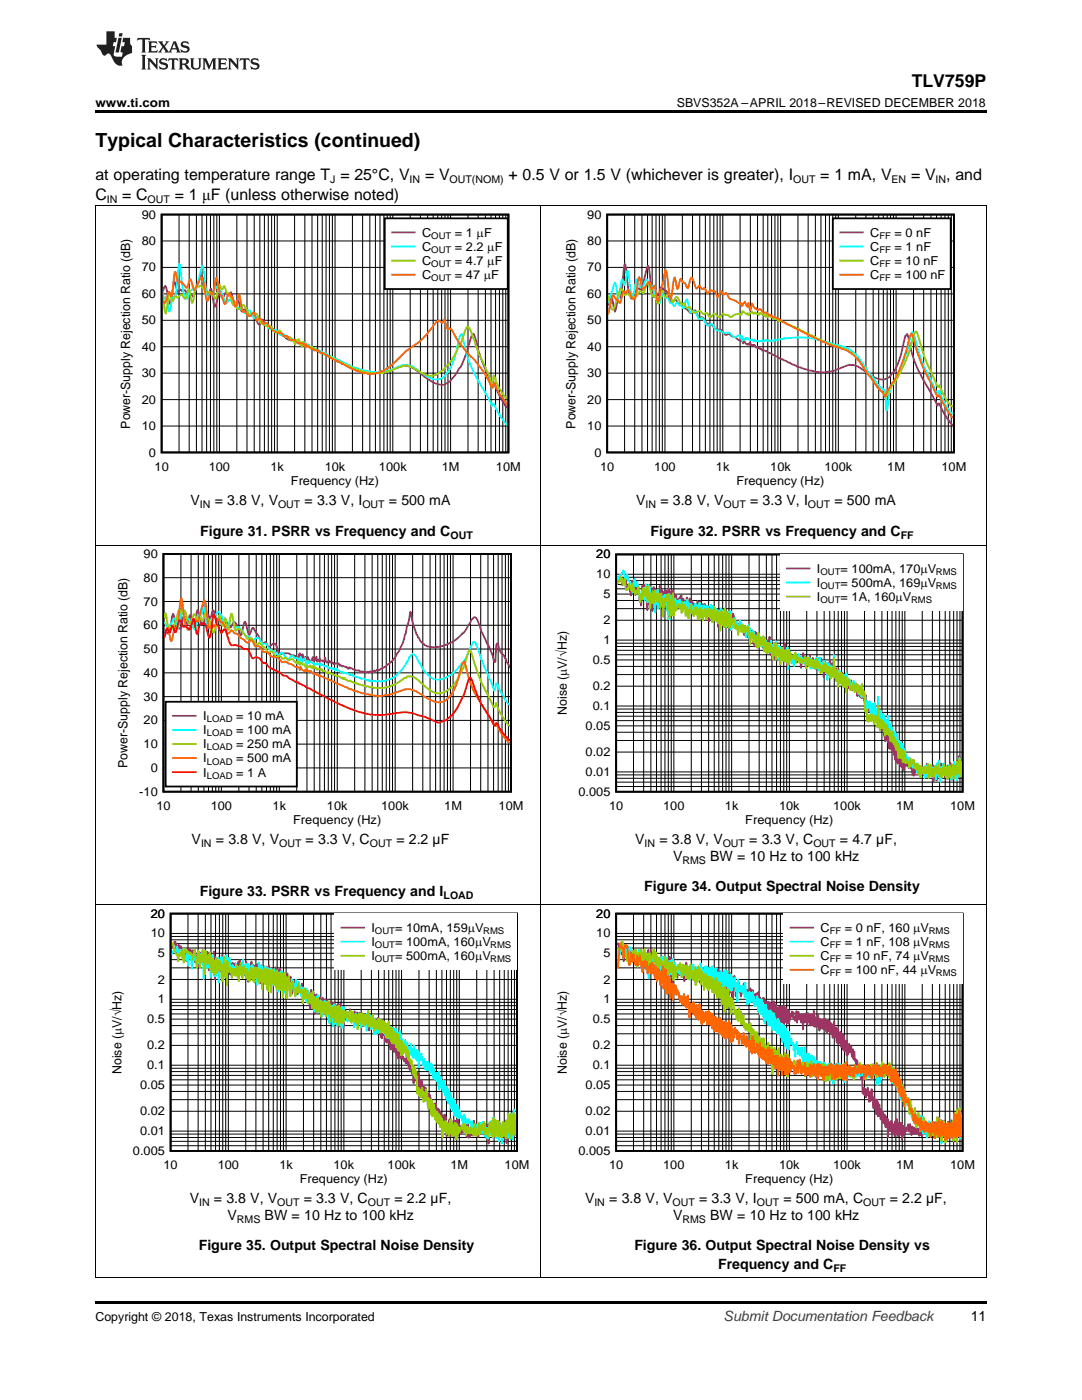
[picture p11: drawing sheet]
<svg xmlns="http://www.w3.org/2000/svg" width="216mm" height="279mm" viewBox="0 0 216 279" stroke-linecap="round" stroke-linejoin="round" font-family="sans-serif">
<defs><g id="words">
<text font-size="3.9" x="19" y="29.3">Typical Characteristics (continued)</text>
<text font-size="3.5" x="181.9" y="17.3">TLV759P</text>
<g font-size="3.2">
<text x="19" y="36">at operating temperature range T = 25°C, V</text>
<text x="84.8" y="36">= V</text>
<text x="101.5" y="36">+ 0.5 V or 1.5 V (whichever is greater), I</text>
<text x="163.7" y="36">= 1 mA, V</text>
<text x="181.8" y="36">= V , and</text>
<text x="19" y="39.9">C</text>
<text x="24.4" y="39.9">= C</text>
<text x="34.9" y="39.9">= 1 μF (unless otherwise noted)</text>
</g>
<g font-size="2.8">
<text x="38" y="100.7">V</text>
<text x="42.9" y="100.7">= 3.8 V, V</text>
<text x="60.8" y="100.7">= 3.3 V, I</text>
<text x="77.6" y="100.7">= 500 mA</text>
<text x="126.9" y="100.7">V</text>
<text x="131.8" y="100.7">= 3.8 V, V</text>
<text x="149.7" y="100.7">= 3.3 V, I</text>
<text x="166.5" y="100.7">= 500 mA</text>
<text x="40" y="107.1">Figure 31. PSRR vs Frequency and C</text>
<text x="129.8" y="107.1">Figure 32. PSRR vs Frequency and C</text>
<text x="38.2" y="168.4">V</text>
<text x="43.1" y="168.4">= 3.8 V, V</text>
<text x="61" y="168.4">= 3.3 V, C</text>
<text x="79.1" y="168.4">= 2.2 µF</text>
<text x="126.8" y="168.4">V</text>
<text x="131.6" y="168.4">= 3.8 V, V</text>
<text x="134.3" y="171.8">V</text>
<text x="141.7" y="171.8">BW = 10 Hz to 100 kHz</text>
<text x="149.5" y="168.4">= 3.3 V, C</text>
<text x="167.6" y="168.4">= 4.7 µF,</text>
<text x="39.9" y="178.8">Figure 33. PSRR vs Frequency and I</text>
<text x="128.6" y="177.9">Figure 34. Output Spectral Noise Density</text>
<text x="37.9" y="240.1">V</text>
<text x="42.7" y="240.1">= 3.8 V, V</text>
<text x="45.4" y="243.5">V</text>
<text x="52.8" y="243.5">BW = 10 Hz to 100 kHz</text>
<text x="60.6" y="240.1">= 3.3 V, C</text>
<text x="78.7" y="240.1">= 2.2 µF,</text>
<text x="116.7" y="240.1">V</text>
<text x="121.6" y="240.1">= 3.8 V, V</text>
<text x="134.3" y="243.5">V</text>
<text x="139.5" y="240.1">= 3.3 V, I</text>
<text x="141.7" y="243.5">BW = 10 Hz to 100 kHz</text>
<text x="156.3" y="240.1">= 500 mA, C</text>
<text x="177.5" y="240.1">= 2.2 µF,</text>
<text x="39.7" y="249.6">Figure 35. Output Spectral Noise Density</text>
<text x="126.6" y="249.6">Figure 36. Output Spectral Noise Density vs</text>
<text x="143.3" y="253.3">Frequency and C</text>
<text x="193.7" y="263.6">11</text>
</g>
<text font-size="2.8" fill="#0000c8" x="144.4" y="263.6">Submit Documentation Feedback</text>
<g font-size="2.5">
<text x="19" y="21.4">www.ti.com</text>
<text x="135" y="21.4">SBVS352A –APRIL 2018–REVISED DECEMBER 2018</text>
<text x="28.3" y="43.6">90</text>
<text x="84.2" y="47.3">C</text>
<text x="90.8" y="47.3">= 1 PF</text>
<text x="117.2" y="43.6">90</text>
<text x="173.6" y="47.3">C</text>
<text x="178.5" y="47.3">= 0 nF</text>
<text x="28.3" y="48.9">80</text>
<text x="84.2" y="50.1">C</text>
<text x="84.2" y="52.9">C</text>
<text x="90.8" y="50.1">= 2.2</text>
<text x="90.8" y="52.9">= 4.7</text>
<text x="97.2" y="50.1">P</text>
<text x="97.2" y="52.9">P</text>
<text x="98.7" y="50.1">F</text>
<text x="98.7" y="52.9">F</text>
<text x="117.2" y="48.9">80</text>
<text x="173.6" y="50.1">C</text>
<text x="173.6" y="52.9">C</text>
<text x="178.5" y="50.1">= 1 nF</text>
<text x="178.5" y="52.9">= 10 nF</text>
<text x="28.3" y="59.5">60</text>
<text x="28.3" y="54.2">70</text>
<text x="84.2" y="55.7">C</text>
<text x="90.8" y="55.7">= 47</text>
<text x="96.5" y="55.7">P</text>
<text x="98" y="55.7">F</text>
<text x="117.2" y="59.5">60</text>
<text x="117.2" y="54.2">70</text>
<text x="173.6" y="55.7">C</text>
<text x="178.5" y="55.7">= 100 nF</text>
<text x="28.3" y="64.7">50</text>
<text x="117.2" y="64.7">50</text>
<text x="28.3" y="70">40</text>
<text x="117.2" y="70">40</text>
<text x="28.3" y="75.3">30</text>
<text x="117.2" y="75.3">30</text>
<text x="28.3" y="80.6">20</text>
<text x="117.2" y="80.6">20</text>
<text x="26" y="85.6" transform="rotate(-90 26 85.6)">Power-Supply Rejection Ratio (dB)</text>
<text x="28.3" y="85.8">10</text>
<text x="114.9" y="85.6" transform="rotate(-90 114.9 85.6)">Power-Supply Rejection Ratio (dB)</text>
<text x="117.2" y="85.8">10</text>
<text x="29.7" y="91.1">0</text>
<text x="30.8" y="93.9">10</text>
<text x="41.6" y="93.9">100</text>
<text x="54" y="93.9">1k</text>
<text x="64.8" y="93.9">10k</text>
<text x="75.6" y="93.9">100k</text>
<text x="88.1" y="93.9">1M</text>
<text x="99" y="93.9">10M</text>
<text x="118.6" y="91.1">0</text>
<text x="119.7" y="93.9">10</text>
<text x="130.5" y="93.9">100</text>
<text x="142.9" y="93.9">1k</text>
<text x="153.7" y="93.9">10k</text>
<text x="164.5" y="93.9">100k</text>
<text x="177" y="93.9">1M</text>
<text x="187.9" y="93.9">10M</text>
<text x="58" y="96.7">Frequency (Hz)</text>
<text x="146.9" y="96.7">Frequency (Hz)</text>
<text x="28.6" y="111.4">90</text>
<text x="119" y="111.4">20</text>
<text x="28.6" y="116.1">80</text>
<text x="119" y="115.4">10</text>
<text x="120.4" y="119.4">5</text>
<text x="163" y="114.3">I</text>
<text x="163" y="117.1">I</text>
<text x="163" y="119.9">I</text>
<text x="167.7" y="114.3">= 100mA, 170PV</text>
<text x="167.7" y="117.1">= 500mA, 169PV</text>
<text x="167.7" y="119.9">= 1A, 160</text>
<text x="178.7" y="119.9">P</text>
<text x="180.2" y="119.9">V</text>
<text x="28.6" y="125.6">60</text>
<text x="28.6" y="120.9">70</text>
<text x="120.4" y="124.6">2</text>
<text x="28.6" y="130.3">50</text>
<text x="120.4" y="128.6">1</text>
<text x="28.6" y="135.1">40</text>
<text x="118.3" y="137.8">0.2</text>
<text x="118.3" y="132.5">0.5</text>
<text x="28.6" y="139.8">30</text>
<text x="40.5" y="143.7">I</text>
<text x="47.1" y="143.7">= 10 mA</text>
<text x="113.1" y="142.7" transform="rotate(-90 113.1 142.7)">Noise (PV/óHz)</text>
<text x="118.3" y="141.7">0.1</text>
<text x="28.6" y="149.3">10</text>
<text x="28.6" y="144.6">20</text>
<text x="40.5" y="146.5">I</text>
<text x="40.5" y="149.4">I</text>
<text x="47.1" y="146.5">= 100 mA</text>
<text x="47.1" y="149.4">= 250 mA</text>
<text x="116.9" y="145.7">0.05</text>
<text x="25.5" y="153.3" transform="rotate(-90 25.5 153.3)">Power-Supply Rejection Ratio (dB)</text>
<text x="30.1" y="154.1">0</text>
<text x="40.5" y="152.2">I</text>
<text x="40.5" y="155">I</text>
<text x="47.1" y="152.2">= 500 mA</text>
<text x="47.1" y="155">= 1 A</text>
<text x="116.9" y="154.9">0.01</text>
<text x="116.9" y="150.9">0.02</text>
<text x="27.8" y="158.8">-10</text>
<text x="31.2" y="161.6">10</text>
<text x="42" y="161.6">100</text>
<text x="54.4" y="161.6">1k</text>
<text x="65.2" y="161.6">10k</text>
<text x="76.1" y="161.6">100k</text>
<text x="88.6" y="161.6">1M</text>
<text x="99.5" y="161.6">10M</text>
<text x="115.4" y="158.8">0.005</text>
<text x="121.5" y="161.6">10</text>
<text x="132.3" y="161.6">100</text>
<text x="144.6" y="161.6">1k</text>
<text x="155.5" y="161.6">10k</text>
<text x="166.3" y="161.6">100k</text>
<text x="178.8" y="161.6">1M</text>
<text x="189.6" y="161.6">10M</text>
<text x="58.5" y="164.4">Frequency (Hz)</text>
<text x="148.7" y="164.4">Frequency (Hz)</text>
<text x="30.1" y="183.1">20</text>
<text x="119" y="183.1">20</text>
<text x="30.1" y="187.1">10</text>
<text x="31.5" y="191.1">5</text>
<text x="74.1" y="186">I</text>
<text x="74.1" y="188.8">I</text>
<text x="74.1" y="191.6">I</text>
<text x="78.8" y="186">= 10mA, 159PV</text>
<text x="78.8" y="188.8">= 100mA, 160PV</text>
<text x="78.8" y="191.6">= 500mA, 160PV</text>
<text x="119" y="187.1">10</text>
<text x="120.4" y="191.1">5</text>
<text x="163.7" y="186">C</text>
<text x="163.7" y="188.8">C</text>
<text x="163.7" y="191.6">C</text>
<text x="168.6" y="186">= 0 nF, 160 PV</text>
<text x="168.6" y="188.8">= 1 nF, 108 PV</text>
<text x="168.6" y="191.6">= 10 nF, 74 PV</text>
<text x="31.5" y="196.3">2</text>
<text x="120.4" y="196.3">2</text>
<text x="163.7" y="194.4">C</text>
<text x="168.6" y="194.4">= 100 nF, 44 PV</text>
<text x="31.5" y="200.2">1</text>
<text x="120.4" y="200.2">1</text>
<text x="29.4" y="209.4">0.2</text>
<text x="29.4" y="204.2">0.5</text>
<text x="118.3" y="209.4">0.2</text>
<text x="118.3" y="204.2">0.5</text>
<text x="24.2" y="214.3" transform="rotate(-90 24.2 214.3)">Noise (PV/óHz)</text>
<text x="29.4" y="213.4">0.1</text>
<text x="113.1" y="214.3" transform="rotate(-90 113.1 214.3)">Noise (PV/óHz)</text>
<text x="118.3" y="213.4">0.1</text>
<text x="28" y="217.4">0.05</text>
<text x="116.9" y="217.4">0.05</text>
<text x="28" y="226.5">0.01</text>
<text x="28" y="222.6">0.02</text>
<text x="116.9" y="226.5">0.01</text>
<text x="116.9" y="222.6">0.02</text>
<text x="26.5" y="230.5">0.005</text>
<text x="32.6" y="233.3">10</text>
<text x="43.4" y="233.3">100</text>
<text x="55.7" y="233.3">1k</text>
<text x="66.6" y="233.3">10k</text>
<text x="77.4" y="233.3">100k</text>
<text x="89.9" y="233.3">1M</text>
<text x="100.7" y="233.3">10M</text>
<text x="115.4" y="230.5">0.005</text>
<text x="121.5" y="233.3">10</text>
<text x="132.3" y="233.3">100</text>
<text x="144.6" y="233.3">1k</text>
<text x="155.5" y="233.3">10k</text>
<text x="166.3" y="233.3">100k</text>
<text x="178.8" y="233.3">1M</text>
<text x="189.6" y="233.3">10M</text>
<text x="59.8" y="236.1">Frequency (Hz)</text>
<text x="148.7" y="236.1">Frequency (Hz)</text>
<text x="19" y="263.6">Copyright © 2018, Texas Instruments Incorporated</text>
</g>
<g font-size="2.1">
<text x="21.3" y="40.5">IN</text>
<text x="29.5" y="40.5">OUT</text>
<text x="65.9" y="36.6">J</text>
<text x="81.7" y="36.6">IN</text>
<text x="89.7" y="36.6">OUT(NOM)</text>
<text x="158.3" y="36.6">OUT</text>
<text x="177.9" y="36.6">EN</text>
<text x="186.7" y="36.6">IN</text>
<text x="39.9" y="101.3">IN</text>
<text x="55.5" y="101.3">OUT</text>
<text x="72.3" y="101.3">OUT</text>
<text x="128.8" y="101.3">IN</text>
<text x="144.4" y="101.3">OUT</text>
<text x="161.2" y="101.3">OUT</text>
<text x="89.9" y="107.6">OUT</text>
<text x="179.7" y="107.6">FF</text>
<text x="40.1" y="169">IN</text>
<text x="55.7" y="169">OUT</text>
<text x="73.8" y="169">OUT</text>
<text x="128.6" y="169">IN</text>
<text x="136.2" y="172.3">RMS</text>
<text x="144.2" y="169">OUT</text>
<text x="162.3" y="169">OUT</text>
<text x="88.5" y="179.3">LOAD</text>
<text x="39.7" y="240.7">IN</text>
<text x="47.3" y="244">RMS</text>
<text x="55.3" y="240.7">OUT</text>
<text x="73.4" y="240.7">OUT</text>
<text x="118.6" y="240.7">IN</text>
<text x="134.2" y="240.7">OUT</text>
<text x="136.2" y="244">RMS</text>
<text x="151" y="240.7">OUT</text>
<text x="172.3" y="240.7">OUT</text>
<text x="166.3" y="253.8">FF</text>
</g>
<g font-size="1.8">
<text x="86.1" y="47.7">OUT</text>
<text x="175.5" y="47.7">FF</text>
<text x="86.1" y="50.5">OUT</text>
<text x="86.1" y="53.3">OUT</text>
<text x="175.5" y="50.5">FF</text>
<text x="175.5" y="53.3">FF</text>
<text x="86.1" y="56.1">OUT</text>
<text x="175.5" y="56.1">FF</text>
<text x="163.7" y="114.7">OUT</text>
<text x="163.7" y="117.5">OUT</text>
<text x="186.7" y="114.7">RMS</text>
<text x="186.7" y="117.5">RMS</text>
<text x="163.7" y="120.3">OUT</text>
<text x="181.8" y="120.3">RMS</text>
<text x="41.2" y="144.1">LOAD</text>
<text x="41.2" y="147">LOAD</text>
<text x="41.2" y="149.8">LOAD</text>
<text x="41.2" y="152.6">LOAD</text>
<text x="41.2" y="155.4">LOAD</text>
<text x="74.8" y="186.4">OUT</text>
<text x="74.8" y="189.2">OUT</text>
<text x="96.4" y="186.4">RMS</text>
<text x="97.8" y="189.2">RMS</text>
<text x="165.6" y="186.4">FF</text>
<text x="165.6" y="189.2">FF</text>
<text x="185.3" y="186.4">RMS</text>
<text x="185.3" y="189.2">RMS</text>
<text x="74.8" y="192">OUT</text>
<text x="97.8" y="192">RMS</text>
<text x="165.6" y="192">FF</text>
<text x="165.6" y="194.8">FF</text>
<text x="185.3" y="192">RMS</text>
<text x="186.7" y="194.8">RMS</text>
</g>
</g></defs>
<path d="M19 255h.2zM196.7 255h.1zM19 259.7h177.8v.5h-177.8z" fill="#000"/>
<g fill="none" stroke="#000" stroke-width=".2">
<path d="M19.1 180.5v74.5M34 199.4h69.2M34 195.5h69.2M34 193.2h69.2M34 191.5h69.2M34 190.2h69.2M34 189.2h69.2M34 188.3h69.2M34 187.6h69.2M34 186.9h69.2M34 186.3h69.2M34 182.3h69.2"/>
<path d="M37.5 182.3v47.4M39.5 182.3v47.4M41 182.3v47.4M42.1 182.3v47.4M43 182.3v47.4M43.8 182.3v47.4M44.4 182.3v47.4M45 182.3v47.4M45.6 182.3v47.4M49 182.3v47.4M51.1 182.3v47.4M52.5 182.3v47.4"/>
<path d="M53.6 182.3v47.4M54.5 182.3v47.4M55.3 182.3v47.4M56 182.3v47.4M56.6 182.3v47.4M57.1 182.3v47.4M60.6 182.3v47.4M62.6 182.3v47.4M64 182.3v47.4M65.1 182.3v47.4M66.1 182.3v47.4M66.8 182.3v47.4"/>
<path d="M67.5 182.3v47.4M68.1 182.3v47.4M68.6 182.3v47.4M72.1 182.3v47.4M74.1 182.3v47.4M75.5 182.3v47.4M76.7 182.3v47.4M77.6 182.3v47.4M78.4 182.3v47.4M79 182.3v47.4M79.6 182.3v47.4M80.1 182.3v47.4"/>
<path d="M83.6 182.3v47.4M85.6 182.3v47.4M87.1 182.3v47.4M88.2 182.3v47.4M89.1 182.3v47.4M89.9 182.3v47.4M90.5 182.3v47.4M91.1 182.3v47.4M91.7 182.3v47.4M95.1 182.3v47.4M97.1 182.3v47.4M98.6 182.3v47.4"/>
<path d="M99.7 182.3v47.4M100.6 182.3v47.4M101.4 182.3v47.4M102.1 182.3v47.4M102.6 182.3v47.4M107.9 180.5v74.5M196.8 180.5v74.5M34 219.5h69.2M34 217.8h69.2M34 216.5h69.2M34 215.5h69.2M34 214.6h69.2"/>
<path d="M34 213.9h69.2M34 213.2h69.2M34 212.6h69.2M34 208.6h69.2M34 206.3h69.2M34 204.7h69.2M34 203.4h69.2M34 202.4h69.2M34 201.5h69.2M34 200.7h69.2M34 200h69.2M34 228.7h69.2"/>
<path d="M34 227.8h69.2M34 227h69.2M34 226.3h69.2M34 225.7h69.2M34 221.8h69.2M19 255h177.8"/>
</g>
<path d="M34 182.3h69.2v47.4h-69.2z" fill="none" stroke="#000" stroke-width=".36"/>
<path d="M34.2 189.1l.3-.6 .2 .1 .1-.7h.2l.3 2.2 .3-1.5 .2 .5 .2-.3 .4 1.7 .4-.1 .1 .7 .1-.9 .2 1.6 .2-1.2 .1 1.1 .2-2.4 .1 1.1 .2-.9 .1 .4 .2 2 .2-2.2 .3 2.2 .2 .1v-.9l.1-.1v.5l.2-.8 .1 2.2 .4-2.4v.2l.1-.1 .1 1.3 .1-1.8 .1 1.8 .1 .2 .1-1.5 .2 2.1 .3-2.6 .1 .9 .1-.3 .1 .3 .1 1.7 .1-2.7 .1 2.7 .1-1.2 .1 2.2 .1-2.6 .1 .9 .2-.8v.1v2.3l.1-2.3 .2 1.2 .2-.7v.9l.1-2.8 .2 5.6 .1-3.5 .1-.3 .1 1.9v-2.3l.1 1.2 .1-1.3 .1 2.5 .1-2.6 .1 1.8 .1-1.2 .1 1.8v-1.9l.2 2.2v-1.6l.1 1.7 .1-3.3 .1 3.1 .1-2.4 .1 2.4 .1-1.6 .1 .9v-.2l.1-1.9 .1 2.2 .1-2.2 .1 3.5 .1-2.1v1.5l.1-1 .1 1.2 .1-1.6v.5l.1-1 .2 2.6 .3-2.1 .1 .9v-.1l.1-1.1 .1 1.1 .1-.8 .2 1.7 .2-1.9 .1 1.9 .2-1.7 .2 1.2 .1-1.7v.6l.1-.6 .1 .6 .1-.9 .2 2.9 .1-1.8v2.2l.2-2 .1 1.2 .1-1.6 .1 1.8 .1-1.4v1.3v.1l.1-1 .1 1.4 .1-2.7 .1 3 .2-1.6 .1 2.5 .1-2.1v.6l.2-1.2 .1 1.8v-1.4l.1 1.7 .2-3.4 .1 1.8 .1-.7 .1 2.7 .1-3.1 .1 1.9 .2-1.8 .1 1.6 .1-1.8 .1 2.5 .1-2.6 .1 3.5v-2.5l.1 1.2 .1-1.1 .1 1.9 .1-2.1v3l.1-3.1 .1 1.2 .1-1.5v3l.1-1.4 .1 1.3 .1-1.9v1.3l.1-2.5 .2 2.2 .1-1.9v1.1v-.9l.1 2 .1-2.3 .1 1.7 .1-1.3v2.3v-1.3l.1 3.1 .1-4.3v2.7l.1-2.8 .1 3.2 .1-3.5 .1 3.1 .1-2.4 .1 2.3 .1-1.8v1.1v-.7v1.6l.1-2.6 .1 2.4 .1-2.4 .1 2.3 .1-1.5v1.4v-1.4v1.3l.1-1.4v1.2v-1.3l.2 2.2 .2-3.1v3.3l.1-2.3 .1 2.4 .1-2.3 .1 1.9v-2.4l.2 2.3v-2l.1 1.7v-2.3l.1 3.2v-2.4l.1 1.9v-1.8l.1 2.8 .1-3 .1 2.9v-1.6l.1 1.7v-2.6l.1 2.4 .1-2.7 .1 2.8v-2.4v2.2v-2l.2 2.5v-2v2.4l.1-1.5v1.7v-2.6v2.1l.1-2.1v.8l.3-1.7 .1 3.1 .5-2.5 .3 3.4 .2-2.7 .1 1.8 .2-1.7 .1 1.3 .2-.2v.7l.1-1.3 .2 2.2 .1-2v1.3l.1-.8v.1l.1-.2v.8l.1-.3 .1 .2 .1-.5 .1 1.3 .2-2 .1 2.9 .1-1.2v-.2l.1 .5 .1-.9v2l.1-1.6 .1 1.5v-1.5l.1 1.4 .1-1.1 .3 1.8 .1-1.5 .1 1.4 .1-1.4 .1 3 .1-3.4 .2 1.8v-2.3l.1 3.6 .1-2.5v.5l.1-.7 .1 1.6v-2l.2 1.9v-.7v.3l.1 2.9 .1-3.9 .1 3.6 .2-3.7 .1 2.6v.4l.1-2.3 .1 2.8 .2-2.6 .1 2.9 .1-3.2v2.6l.1-1.6 .1 1.9v-1.4l.1 1.2 .2-2.6v1.4v-.3l.1 .8 .1-1.3v1.4v-.8l.1 1.2v-1.2l.1 1.4 .1-2.2v1.6l.1-.4v.8v-1.2l.1 1.4 .1-1.9v2.3l.1-2.5v2.9l.1-2.5 .1 2.6 .1-2.2 .1 2.1 .1-1.8 .1 2.6 .1-2.8 .1 1.8v-2.6v2l.1-1.2v1.9l.1-1.6v1.3v-1.3l.1 .1v1.6v-2.1l.1 2 .1-2.3 .1 2.5v-2.1l.1 2.7v-1.9l.2 1.7v-1.8l.1 1.7v-1.9l.1 2.1v-1.9v1.6l.1-2.2v2.2l.1-1.1v.7v-2l.1 3.5v-3.1l.1 1.6v-1v3.3l.1-3.6v3.8l.2-4.6 .1 3.2v-2.2l.1 2.2v-1.6l.1 1.1v-1.6v3.1l.1-3.4v.1v3.4l.1-3.4 .1 2.7v-2.8l.1 3.6v-2.7l.1-.3v.2l.1-.3 .2 1.9 .1-.1h.1l.1-1 .3 1.2 .1-.6v.3l.1-1.9 .3 2.2 .1-1 .2 .8 .1-1.1 .2 .7 .1-1.2 .2 1.9 .1-1.2 .1 .8 .1-1.2 .1 2.5 .1-1.9 .1 .7 .1-1.3 .1 1.7v-1.2v.6l.1-.7v.7l.1-1v1.6l.1-1.1 .2 1 .1-1.3v2.4l.1-1.6 .1 1.3 .1-1.6 .1 .8v-.6l.2 .8v-1.2l.1 1.1 .1-.8 .1 .6 .1 1.5 .1-2.5 .2 3.1 .1-2.3v1l.1-1.2 .1 .8v-1.3l.1 1.5v-1.2l.2 1.5v-.8l.1 .1v1.2l.2-1.7v1.7l.1-1.4 .2 1.2v-1.5l.2 2v-1.3l.2 1.4v-1.2l.1 1.3 .1-2.4v2.3l.1-.4v.7v-1.8l.2 2.6 .1-2v1.9v-1.2l.1 1v-.3v-2l.1 3.2v-2.4l.1 2.5v-2.4l.1 1.2v-.8l.2 1.4 .1-1.8 .1 1.9 .1-1.5 .1 2.7 .1-3 .1 2.4v-1.9l.1 1.3v-1.2v2.6l.1-1.7v1.1l.2-1.9 .1 2.7 .2-2.1 .2 3.3v-3l.1 2.6 .1-2 .1 2v-2l.1 1.7v-1.9l.2 3.1v-2.3l.1 2.1 .1-2v1.1l.1-1.3v1.5l.1-1.6 .1 2.5v-1.7l.1 2.1v-1.9l.1 1.2v-.9l.1 2.4v-2.1v.9v-1.1l.1 2.3v-2.5l.1 2.4v-2.5l.1 2.1v-1.3v1l.1-1.8 .1 2.7 .1-2.1 .1 2.1v-2.3v1.5l.3 .9 .1-.4 .1 .8 .1-.5 .1 .2 .1-.2 .1 1v-1.1l.1 .3 .1-.3 .3 1.5v-1l.3 1.8 .1-1.7 .1 1.3v.1l.1-.3 .1 1.3 .1-.4 .1 .7v-.9l.1 2.6 .1-2.2 .1-.1 .1 1.1 .1-.6 .1 1.3 .2-1.7 .3 2.7 .1-2.4 .3 3.6 .1-2v-.3l.1 1.6v-1.5l.2 3.4 .3-2.2 .1 1.7 .1-1.1 .1 1 .1-1.4v2.2l.1-1.2 .1 1.6 .1-1.4 .1 1.7v-1.5l.1 .2v-.4l.2 1.6v-1.4l.1 2.4 .1-1.9v1.9l.2-1.3 .1 2.1 .1-1.5 .1 1.5v-1.3l.1 2.2 .2-2.4v2l.2-1.9v2l.1-2.1 .2 3.3 .1-2.3 .2 1.9v-1.5l.1 1.4v-1.6l.3 2.4v-1.8v2l.2-1.5v1.9l.1-1.5 .1 1.6 .2-2 .1 1.9v-1.2v1l.1-.6v1.8l.1-3 .1 2.5v-1.4l.1 1.6v-2.1l.1 3.8 .1-2.7v1.2l.1-1.2v2.3l.1-2.3 .1 2 .2-2.7v2.2l.1-1.5v.9l.1-1.7v3.5v-3.1l.1 1.2v-.9l.1 1.4v-1.1l.1 1.7v-1.7l.1 1.8 .1-1.5 .1 1.3 .1-2.3 .1 2 .1-1.3 .1 1.3v-1.1v2.7l.2-3.6v3v-2.3l.1 2.9 .1-3.9 .1 3.1v-2.3v2.2l.1-1.8v1.7l.1-1.5v1.4v-1.8l.3 2 .1-1 .2 .1v.6l.1-.5 .1 .4 .3-1 .1 .4v-.8l.2 1.6 .1-1.7v2.5l.3-2.7 .1 2.9 .2-1.4 .1 1.2v-1.6l.3-.6 .1 1.9 .1-.7 .1 .4 .2-2.6 .1 1.7 .1 .5 .1-.2v.7l.2-2 .1 1.9 .1-1.3 .1 1.9 .3-2.8 .1 1.8v-1.5l.1 .8v-.3v.1l.1 1.3 .1-1.5v1.1l.1-.8v.7l.1-.7 .1 1 .1-1.1 .1 1.3 .1-1.4 .1 1.1v-.9l.1 .7 .1-.9v2.2l.1-2.4 .1 2v-1.8l.1 1 .1-1.5 .1 3.8v-3.4l.1 2.2v-2.5l.1 .6v-.6l.1 .6v-.5v1.6l.1-1.7 .1 1 .1-.9v1.4l.1-1.6v1.4v-.1l.1-1.8 .1 2.5 .1-3.1v2.4l.1 .2v-1.9v2.5l.1-.9 .1 1.4 .1-3.4 .1 2.6 .1-1.4 .1 1v-1.7l.1 2.1 .1-1.6v2.2v-1.7v1.4l.2-1.4v1.5l.2-2.4 .1 1.4v-1.1l.1 1.8 .1-1.6 .1 2.3 .1-2.5v1.9l.1-2.2v2v-1.2l.1 1.3 .1-1.7 .1 2.7v-2.6l.1 2.3 .1-2.6 .1 2.5v-2.1v1.9l.1-2.3v3.7l.1-3.8v1.1l.1-1.3v2.9l.2-3.4v2.5v-3l.1 3.5 .1-1.7 .1 1.3v-.4v-2l.1 2.8 .1-3.2v2.4v-3.6l.2 4.7 .1-3.1 .1 2.4v-1.8v1.7l.1-4v4v-4.3l.1 5v-4.6l.1 4.4v-2.9l.2 2.7v-3.4l.1 3.2v-3.5" fill="none" stroke="#936" stroke-width=".36"/>
<path d="M34.2 190.7l.1-.5 .4-.5 .3 .5 .3-1.3 .3 1.7 .2-1.1 .5 1.6 .3-1.7 .3 2 .1-.7 .2 .9 .1-1.8 .2 2.9 .1-1.6 .2-.5 .2 .6 .1-.4 .2 2.6 .2-2.7 .1 1 .2-.9 .2 .1 .1 1.1 .2-.9 .2 .3 .1 .9 .1-1.2 .2 1.1 .1-1.8 .2 1.7 .1-2.3 .2 2.9v-1l.1 3.7 .3-5.3 .2 1.9 .1-1 .1 .1 .1 2.1 .1-2.4 .2 2.3 .1-2.2v.1v-.1l.3 4.1 .1-2.8v-.8l.2 1v-1.8l.2 3.2 .1-1.8 .1 .1v2.7l.2-3.2 .1 3.1 .1-3.6 .2 3.2 .1-3.2 .2 5v-4.6l.1 2 .1-1.5 .1 1.6 .1-1.2v1.1l.1-2.6 .1 3.2 .1-1.9 .1 1.7 .1-1.9 .1 3 .1-3.3v1.4l.1-2.1 .1 1v-1.3l.1 2.4 .1-1.3v1.7l.2-2v2.5l.4-2.9 .4 3.1v-.6l.1 .3v-.2l.1-1.1 .1 .4v-.1l.1 .3 .1-.3 .1 .4v1.3l.3-2.3 .1 1.1 .1-.1 .1 .3 .1-.7v1.6l.4-1.7v.7l.1-.2 .1 .5 .1-.6 .1 1.3 .2-3 .3 2.7 .1-1.3v1.5l.1-1.8v.3l.1-.5 .1 2 .2-1.3 .1 .9v-1.6l.1 1.9 .1-.4v.5v-.1l.1-1.1v1.2l.1-1.5 .1 1.1 .1-.6v1.1l.1-1.5v.8l.2-1.2v2.1l.2-1.7v1.6l.1-.4 .1 1.1 .1-2 .1 1.6 .1-1v1.2l.2-1.3 .1 2.7v-2.9l.1 1.2 .1-1v1.2v-2.9l.2 3.4 .1-2.4 .1 2.1v-2.4l.1 2v-2.2l.1 2.7 .1-2.3 .1 1.9 .1-1.4 .1 1.5 .1-1.4v1.4l.1-1.2v2.1l.1-3 .2 2.9 .2-2.7 .1 2.2v-2v1.9l.1-1.9 .2 2.6 .1-2.4 .1 1.7v-1.8v1.2l.1-1.4 .1 2.1 .1-1.7v.2v2.7l.1-2.5 .1 2.2v-2.5l.1 1.7 .1-1.4v2.5l.1-3 .1 1.1v-.9l.1 .3v2.2v-1.5v.7l.1-1 .1 1.4v-1.7v3.1v-3.4l.2 1.9v-2l.1 1.8v-1.4l.1 1.5v-.1v2.4l.1-3.6 .1 2.8 .1-2.3v2.4l.1-3.1 .1 2.3v-2.2v3.1l.2-3.5v2.4l.1-1.5v1.7v-2.5l.1 2.9v-2.4l.1 1.7v-1.5l.1 2.8v-2.7l.1 2.2 .1-2.7v1.3l.1-1v3.7l.1-3.2 .1 1.7 .1-1.3 .2 1.3 .2-1.6 .2 2.1 .1-.8 .1 .2 .1 2.1 .2-3.3 .1 1.9 .1-1.6 .2 2.2 .2-1.3 .1 2.1 .1-3.2 .3 2.2 .2-1.8 .1 1.6 .1-1.1 .1 1.5 .1-1.1 .1 2 .1-1.1 .1 .3 .2-.9 .2 1.9 .1-.9 .1 1.4 .1-.8 .1 1 .1-2.4 .1 2.7 .2-2.2 .1 2.5 .1-2.3 .1 1.5v-.7l.1 .6 .1-.6 .1 1.4 .1-1.1 .1 1.1v-1.3l.1 .8v-.8l.1 1.4v-.6l.1 1v-1.2l.2 2.4v-2.8l.1 1.1v-1v.6l.1-.5 .1 2.6v-3l.2 2.3 .1-2.7 .1 3.5v-1.8l.2 1.2v-1.5l.1 1.4 .1-1.4 .1 1.5v-1.8l.1 2.1 .1-1.7 .1 2.9 .2-2.8v1.5l.2-1.8 .1 1.5v-1.5l.2 2.9 .1-2.7 .1 1.9v-1.7l.1 2.5 .1-2.5 .1 2.7 .1-3.1 .1 4.4v-3.4l.1 2.2v-2.1l.1 1.8 .1-1.8 .1 2.4 .1-2.6 .1 2 .1-1.6v3l.1-2.5v3.2l.1-4.4 .1 3 .1-2.6 .2 3.4v-2.7l.1 2.2 .1-1.7v2.7l.1-3.6v3.3l.1-3.6 .2 3v-2.6v2.1l.1-2v.9v-.6l.1 2.3v-2.6v3.3l.2-3.3v2.5v-1.8l.2 2.5v-3.6l.1 4.2 .1-3.7v1.5v-1.8l.1 3.4 .1-3.5 .1 1.5 .1 .6 .2-.7 .3 1.5 .2-1.2 .1 .8 .2-1.5 .2 1.6 .1-1.6 .1 2.1 .2-1.6 .1 1.5 .1-1.5 .1 2.5 .3-2.7 .1 1.1 .1-.6v.3l.1 1.6 .1-.4 .1 .4v-1.2l.2 .6 .1-1.5 .1 1 .1-.9v2.3l.2-1.5 .1 1.1v-.9l.1 .4v-1.7l.1 2.1v-.8l.1 1 .1-1 .1 1 .1-1.7 .1 1.5 .1-1.2 .1 2.4 .1-3.5 .1 2.4v-1l.2 1.1 .1-1.1 .1 1.1 .1-2 .2 2.7 .1-1.7v1l.1-1.7 .1 2.2 .1-1.6 .1 2.8 .1-3.1 .1 3v-1.3l.1 .8 .1-1.4v1.3l.1-1.4 .1 1.9v-.8v.5v-.1v-2.2l.1 1.4 .1-1.2v1.5l.1-2 .1 2.8 .1-1.7 .1 1.2v-.1l.1-1.5v2v-2.5l.2 1.9 .1-.6v.8l.1-1.5v1.4l.1-.3v.4v-1v1.4l.1-.7v.8l.1-1.2v1.2l.1-2.1 .1 2.4 .1-1.8 .1 2.1v-1.9l.1 2.3 .1-2.5v2.4l.2-1.7v1.9l.1-2.8v2.1l.1-1.2v1.5l.1-1.7v1.7v-1.8l.2 2.3 .1-2.4 .1 2.4 .1-1.3v1.8l.2-2.7 .1 3.1v-2.4l.1 2v-1.6l.1 .5v-.7v1.4l.1-1.3v2l.1-2.9 .1 3.2v-2.6l.1 1.1v-.8v1.2v-1.3l.2 2 .1-1.9 .1 1.6v-1.3l.1 2v-1.6l.1 1.7v-2.1v2.2l.1-2.9 .1 2.7v-1.5l.1 1.7v-2.2l.1 2.4v-1.4l.3 1.6 .2-1.1 .1 1.5 .2-1.9 .2 1.7 .1-1.2 .1 1.3 .1 .1v-.5l.3 1.3 .3-1.9 .1 2.3 .1-1.5 .1 1.9 .1-1.3 .1 1.5 .1-2.5 .4 2.7 .1-1.8 .1 2.1 .1-2.1v.2l.3 3.2 .1-2.8 .1 1.4 .1-1 .1 .7v-.3v.2l.1-1 .3 2.5 .1-1.1v.2v-.4l.1 .8v-.9l.2 2.1 .1-1.5 .2 1.5v-1.5l.1 1.6 .2-1.7 .1 1.8v-1.3l.1 1.1 .1-1.1 .1 1.8v-1.4v1.4l.3-1.9 .1 1.2 .1-.9 .1 2.2v-1l.1 1.5v-2l.2 2v-1l.1 1.2 .2-1.2v1l.1-1.1 .1 1.7 .1-1.3 .1 2 .2-2.6v3.5l.2-2.7 .1 2 .1-1.7 .1 2.1v-1.1l.1 .8v-.8l.1 1.3v-1.2l.1 1.8 .1-2.3v1.5l.1-1.3 .1 2.4 .1-1.9v2.4l.1-1.7v1.6l.1-1.8v2.4l.1-1.8v1.7l.1-2.3v2.8v-2.3l.1 2.2 .1-2.1v2.8v-1.6l.1 .8v-1l.1 1.5 .1-2 .1 2.5 .1-1.5v1.4l.1-1.7v2.6l.1-1.9 .1 1.3v-1.4v1.6l.1-1.5 .1 2.4v-1.8v1.8l.1-2.2 .2 3.1 .1-2.5 .1 2.6v-2.4v1.8l.1-1.5 .1 2.1 .1-2.1v1.8v-1.2v.8l.1-.6v1.7l.1-1.8v1.8v-2.3l.1 2.4v-1.8v1.4l.1-1.3 .1 1.5 .1-1 .1 1.1 .2-.5 .1 1 .1-.7 .1 .2 .1 1.5 .1-2.2 .1 1.3 .1-.8v1.5l.3-1 .2 .8 .3-.8v.5l.1 .1 .1-.2v.1l.2 1.9 .1-.9v.5l.1-1.7 .3 2.6v-1.7l.1 1.2 .1-.7 .1 1.1 .1-1v.6l.2-1.3 .1 2.2v-1.7v1.1l.1-.6 .1 .3v-.1l.1-1.7 .2 2 .1-1.9 .1 1.1v-.6l.1 .6v-1l.1 2.1 .1-1.6 .1 .9 .1-1.7v1.9l.1-1.4 .2 2.4 .1-1.5 .1 1.1 .1-1.3 .2 2 .1-1.4v.5l.1-.5v1.5l.1-2.3 .1 1.9v-1.9l.1 1.5 .1-1.7v1.7l.1-2.1 .1 1.9 .1-2.6v2.4l.2-2.2v3.3l.2-4.2v2.4l.1-.3v1v-1.2l.2 1.8 .1-1.9 .1 1.5v-2.3l.1 3.2v-2.5l.1 1.1v-.9l.1 1 .1-.7v1.2l.1-1.8 .1 3.3 .1-3.2 .1 1.3v-1.3l.1 1.6v-1.8l.2 2.6v-1.4l.1 2.5v-3.5l.1 2 .1-2.4 .1 2.3 .1-1.8v1.1l.1-1v1.6l.2-1.5v1.2v-1.5v2.3l.1-2.7 .1 2.9 .1-2.6v1.6l.1-2v2l.1-.9v.9l.1-2.1v2.7v-3.5l.1 3.8v-3l.1 2.8 .1-2.2 .1 2.8v-2.8l.1 2.2v-4.6l.1 4.7v-4.5v4.1l.1-2.8 .1 2.1v-2.6v3.7v-3.8l.1 4.3 .1-3.8v2.2v-4.4l.1 5.1 .1-2.9 .1 2.8v-2l.1 1.7v-1.6v1.2l.1-3.3v.7" fill="none" stroke="#0ff" stroke-width=".36"/>
<path d="M34.2 188.7l.3-.4 .5 1.8 .4 .6 .2 1.1 .2-1.4 .1-.2 .1 .5 .3-1.1 .4 2.5 .2-2.8 .2 .8 .4-.2 .3 .6 .2-.4 .3 .7 .2 .7 .4-2 .4 3.7 .1-2.3 .1 .9 .1-2 .3 3.2 .2-2.4 .2 1.3 .2-2.4 .3 5 .2-4.8 .4 2.7 .1-1.8 .1 1.7 .3-2.2 .1 3.3 .1-2.2 .1 2.9 .1-2.9 .1 2.3 .2-1.4 .1 2.4 .1-2.7v2.7l.2-3.2 .1 1.8v-.1v-1.8l.1 3 .2-2.7 .1 1.2 .1-.9 .1 1.9v-1.7l.1 1.8 .1-2 .1 .8v-.6l.2 3.3 .1-2.6 .1 3.1 .1-3.1 .1 2.4 .1-4.1 .1 2.6v-1.5l.2 2.3v-1.2v1.8l.1-2.2v.9l.2-1.9v4.8l.2-4.4 .1 1.7 .2-.5v.5h.1l.1-.8 .2 2.1 .3-1.9 .2 1.3v-.2l.1 .1 .1-1.2 .1 1.5 .3-2.2 .1 2.4 .1-.7 .1 1.5 .1-2.5 .1-.4 .1 1.6 .1-2.4 .4 3.1 .1-2.2v1.2l.1-.7v.8l.2-1.5 .3 2.4 .1-1.9v.2l.1-.2 .1 2.3 .3-1.6 .1 1.9 .1-2v1.1l.2-1.9 .1 1.4 .1-1.3v.9v-.6l.1 1.9 .1-.9v1.2l.2-2.3 .1 2.7 .1-3v1.4l.1-1.5v1.7l.1-1.2 .1 1.5 .1-1.8 .2 2.6v-2.5l.2 2.9 .2-2.8 .1 1.8 .1-1.1v1.8l.1-1.3v1.2v-2.2l.1 3.9 .1-3.3 .1 .5 .1-.5v1.4l.1-2.3v2l.1-1.5 .1 2.6v-3l.2 2.6 .1-2.5 .1 3.8v-2.4v.4l.2-1.9 .1 4.4v-3.8l.1 1.4 .1-.7v1.5v-2.6l.1 3v-2.3l.1 2.3 .1-2.3v3.7v-3.7v-.2l.1 .5v-.6l.1 2.3 .1-2.8 .1 1.5v-.8l.1 1.1v-1.3l.1 1.9v-1.3v1.6l.1-1.7 .1 2.1v-2.5v2.3l.1-2.1 .1 1.8v-1.3v1v-2.1l.3 3.8v-3.4l.1 3.2 .1-2.6 .1 2.3v-2.3v2.2l.1-2.5 .1 2.6v-2.2l.1 2.9 .1-3.5 .1 1.9v-1.8l.1 2.3 .1-2.3v4.7l.1-4.1v-.1l.1 2v-2l.1 2.5v-3.2l.1 3.5 .1-2.5 .1 2.6v-2.5v3l.1-3.3 .2 4.4 .3-4.5 .3 4 .2-2.6v1l.2-1.3 .1 .7 .1-.5 .1 1.5 .1 .1v-.3l.2 1.5 .1-1.7 .1 1.2 .2-1.5 .1 .9v-.2l.1-1.4 .1 1.9 .1-1.3 .2 1.3 .1-.5v.4l.1-.5 .1 .4v-.4l.3 2.8 .1-2.2 .1 1.1 .1-2 .1 1.3 .2-.9v1.6l.2-1.6 .2 2.7 .1-1.6 .1 1.1 .1-1.5 .2 1.8v-1.3l.1 1.6 .1-2.2 .1 3.1 .2-3.4 .1 3.5 .2-2.4 .1 1.5 .1-1v1.9l.1-2v2.4l.1-2 .2 .8 .1-1.5v2.8l.1-2 .1 .8v-1.1v1.7l.2-1.5v2.3l.2-1.9v2.6l.1-2.6v.9l.1-.9 .1 1.1v-1.4l.1 2 .1-1.3 .1 1.4v-2v1.3l.1-1v.9v-.8v1.9l.1-2 .1 1.5 .1-1.2v2.2v-2.2l.1 1.1 .1-1.6v1.8v-1.5l.1 1.7 .1-2.3 .1 2.7 .1-1.5 .1 1.1v-1.7v.7l.1-.5v2.4l.1-2.3 .1 3.2v-2.2v1.2l.1-1.6 .1 1.7 .1-1.9 .1 1.8 .1-.9v.8v-1.9l.1 3.1 .1-3.1v2.1l.1-2.2 .1 3.1 .1-3.1 .1 3.2v-2.3l.1 1.6v-2.1l.1 2v-2l.1 3.5 .1-4 .1 3.4v-2.8l.1 2.5v-1.9l.1 1.9 .1-2.6v2.9l.1-2.5 .1 2.6 .1-2.6v2l.1-1.8v1.5l.1-1.4v2.4l.1-2.7v2.4v-1.2v1l.1-1.4 .2 .6 .2-1.1 .2 1.2 .1-1.1 .1 1.2 .2-.1 .1 .7v-.9l.1 .6 .1-1.7 .1 2.3 .1-1.5 .1 .7 .1-1.4 .2 1.6 .2-1 .1 1.6 .2-1.6 .3 2.9v-2.5l.1-.1 .1 1.3v-1.6v-.2l.2 1v-1.1l.2 1.8 .1-.6 .1 1.2 .1-2.4 .1 1.7 .1-.6v.5l.1-.5v.2l.1-.9 .1 2.1 .1-2.1 .1 .8v-.8l.1 1.7 .2-1.8 .1 2.3 .1-3.1 .2 3.2v-1.5l.1 1v-1.4l.1 1.9 .2-1.8 .1 1 .1-1.6 .1 2.5 .1-1.6 .1 2.3 .1-2.2 .1 1.3v-1.4l.1 1.4 .1-.9v1.2v-1.3l.2 1.5 .1-1.7 .1 1.1 .1-.9v1.6v-1.9l.1-.2v1.8l.1-1.8 .2 2.4v-2.1l.1 1.5v-1.1l.1 2.1 .1-2.3v2.1v-1.7l.1 1.6 .2-2.1v2v-.7v.8l.1-1.3 .1 1.4 .1-1.9v2.3l.1-1.7 .1 1.8v-2.1l.1 2.1 .1-1.7v1.6v-1.5l.1 2.3v-2.4v1.4l.2-1.9v1.8l.1-2.1v3.1l.1-1.5 .1 .7v-.9v.9l.2-1.2v2.8l.1-1.8 .1 2.2 .2-2.9 .1 3 .1-2.2v1.9l.1-1.7v1.9l.1-2.2v2v-1.7l.2 1.9v-1.6v2.4l.1-2.6v1.9l.1-1.7v1.4v-1l.1 1.8v-2.5l.1 3.2v-2.4l.1 2.6v-3v2.3v-1.9l.1 2.4 .1-1.7v2v-1.9l.1 1.7 .1-2 .2 3v-2.9l.2 2.7 .2-2.1 .2 1.7 .1-1 .2-.1 .1 2 .2-1.4 .1 1.9 .1-1.5 .2 1.8v-.4l.1 .3 .1-.2v.2l.1 .8 .1-.8 .1 .2 .1 1.5v-.7l.2 1.9 .1-1.6 .1 .9 .1-.5 .1 1.9 .1-1.5v1.6l.1-.6 .1 .3v3.2l.2-1.1 .1 1.4 .1-1.3 .2 1.5v-1l.1 1.3 .2-1.6 .1 .8 .1-1.1v1.6l.1-.8 .1 .2v1.8l.1-1.9 .1 1.8 .1-1.1 .1 .9 .1-2.3 .2 2.2 .1-.6 .1 2.3 .2-2.1v2.1l.1-1.7 .2 1.7v-.8l.1 2v-3l.1 1.1v-.8l.1 .3 .1 2.8 .1-2.6 .1 1.6 .1-1.4v2.1l.1-.9v1.2l.1-1.5v2.1l.1-1.7 .1 1.7 .1-1.4 .1 1.2 .1-1.3v2.2l.1-1.3 .1 1.2v-1.6l.1 1.9 .1-1.8v1.5l.1-1.2v2.1l.1-2.1v1.9l.1-1.4 .1 1.7 .1-1.7 .1 3.7v-3.1l.2 1.3v-1.3l.1 1.7 .1-1.2 .1 1.3 .1-2 .1 2.2 .1-1.9v2.3v-1.5l.1 .5v-.7v1.6l.1-1.8v1.6l.1-1.3 .1 1.4v-1.8l.1 2.5 .2-3.1 .2 2.5v-2.9v2.1v-1.4l.2 2.4v-2.4l.1 2.8 .1-2.2v1.7l.1-1.8 .1 1.9 .1-1.9v1.3v-1.1l.1 1.8v-2.4v2.2l.1-1.7v.4v-.6v1.9l.1-2.1 .1 3.2v-2.8l.1 2.5v-2.4l.1 1.8v-1.7l.1 1.6v-1v.9l.1-1.1 .1 .9v-1.1v.9l.1-.8 .1 .7 .2-.8 .1 .4 .2-1 .3 1.5 .1-1.6 .3 2.2 .1-1.7 .2 1.3 .1-1.1 .1 1.2 .1-.9 .1 .3 .1-.6 .1 1.2 .1-1.1 .2 1 .1-.9 .1 1.1v-.9l.2 1.2 .2-2.3 .3 2.5 .2-1.2v.7l.2-.5v.3v-2l.1 2v.1l.1-1.5 .1 1.6v-1.7l.2 1.5v-1.4l.1 1v-1.4l.1 1.1 .2-1.1v.8v-.8l.1 .7v-.5l.1 .3v-.9l.1 2.1v-1.7l.2 2.2 .1-1.1 .1 .8 .1-.8v.9v-1.1l.1 1.2 .1-1.3 .1 1.8 .2-3 .1 1.7 .1-1.4v.4v-.1v1.5l.2-1.7v2.4l.2-1.6v1.3l.1-2.6v3.2l.1-3.9v3.1l.1-2.2 .1 2.7 .2-3.2 .1 3.2v-3l.1 2.4 .1-2 .1 1.7v-.6v.3l.1-1.8v1.8l.1-1.8v3.1l.1-2.4 .2 2.5v-2.1l.1 1.7v-1.7l.1 1.2 .1-1v2v-1.7l.1 1.6 .1-2v1.2v-2.2l.1 1.5 .1-1.4v1.8v-1.4l.1 1.3v-.8l.1 1.9v-2.3l.2 2v-.1v-2.1l.1 2.9v-3.6l.1 2.8 .1-2.6v2.9v-2.3l.2 1.6 .1-3.6v3.4v-3.5l.1 3.6v-2.3v2.2l.1-1.6 .1 2.2v-2.2l.1 2.9v-2.9v2.8l.1-2.4v2.5v-4.7l.1 3.7v-3.6v3.9l.1-2.1 .1 2v-3.6l.1 3.7 .1-3.7v3.7v-4.3l.1 4.1v-3.5v3.2l.1-2.1v2.1l.1-2.3v2.6v-2l.1 1.6v-2.1l.1 2.2v-2.1v.7" fill="none" stroke="#9c0" stroke-width=".36"/>
<path d="M66.7 182.3h36.5v11.3h-36.5z" fill-rule="evenodd" fill="#fff"/>
<path d="M68.2 185.1h4.4M123.1 188.7l.3-.4 .5 1.8 .4 .6 .2 1.1 .2-1.4 .1-.2 .1 .5 .3-1.1 .4 2.5 .2-2.8 .2 .8 .4-.2 .3 .6 .2-.4 .3 .7 .2 .7 .4-2 .4 3.7 .1-2.3 .1 .9 .1-2 .3 3.2 .2-2.4 .2 1.3 .2-2.4 .3 5 .2-4.8 .4 2.7 .1-1.8 .1 1.7 .3-2.2 .1 3.3 .1-2.2 .1 2.9 .1-2.9 .1 2.3 .2-1.4 .1 2.4 .1-2.7v2.7l.2-3.2 .1 1.8v-.1v-1.8l.1 3 .2-2.7 .1 1.2 .1-.9 .1 1.9v-1.7l.1 1.8 .1-2 .1 .8v-.6l.2 3.3 .1-2.6 .1 3.1 .1-3.1 .1 2.4 .1-4.1 .1 2.6v-1.5l.2 2.3v-1.2v1.8l.1-2.2v.9l.2-1.9v4.8l.2-4.4 .1 1.7 .2-.5v.5h.1l.1-.8 .2 2.1 .3-1.9 .2 1.3v-.2l.1 .1 .1-1.2 .1 1.5 .3-2.2 .1 2.4 .1-.7 .1 1.5 .1-2.5 .1-.4 .1 1.6 .1-2.4 .4 3.1 .1-2.2v1.2l.1-.7v.8l.2-1.5 .3 2.4 .1-1.9v.2l.1-.2 .1 2.3 .3-1.6 .1 1.9 .1-2v1.1l.2-1.9 .1 1.4 .1-1.3v.9v-.6l.1 1.9 .1-.9v1.2l.2-2.3 .1 2.7 .1-3v1.4l.1-1.5v1.7l.1-1.2 .1 1.5 .1-1.8 .2 2.6v-2.5l.2 2.9 .2-2.8 .1 1.8 .1-1.1v1.8l.1-1.3v1.2v-2.2l.1 3.9 .1-3.3 .1 .5 .1-.5v1.4l.1-2.3v2l.1-1.5 .1 2.6v-3l.2 2.6 .1-2.5 .1 3.8v-2.4v.4l.2-1.9 .1 4.4v-3.8l.1 1.4 .1-.7v1.5v-2.6l.1 3v-2.3l.1 2.3 .1-2.3v3.7v-3.7v-.2l.1 .5v-.6l.1 2.3 .1-2.8 .1 1.5v-.8l.1 1.1v-1.3l.1 1.9v-1.3v1.6l.1-1.7 .1 2.1v-2.5v2.3l.1-2.1 .1 1.8v-1.3v1v-2.1l.3 3.8v-3.4l.1 3.2 .1-2.6 .1 2.3v-2.3v2.2l.1-2.5 .1 2.6v-2.2l.1 2.9 .1-3.5 .1 1.9v-1.8l.1 2.3 .1-2.3v4.7l.1-4.1v-.1l.1 2v-2l.1 2.5v-3.2l.1 3.5 .1-2.5 .1 2.6v-2.5v3l.1-3.3 .2 4.4 .3-4.5 .3 4 .2-2.6v1l.2-1.3 .1 .7 .1-.5 .1 1.5 .1 .1v-.3l.2 1.5 .1-1.7 .1 1.2 .2-1.5 .1 .9v-.2l.1-1.4 .1 1.9 .1-1.3 .2 1.3 .1-.5v.4l.1-.5 .1 .4v-.4l.3 2.8 .1-2.2 .1 1.1 .1-2 .1 1.3 .2-.9v1.6l.2-1.6 .2 2.7 .1-1.6 .1 1.1 .1-1.5 .2 1.8v-1.3l.1 1.6 .1-2.2 .1 3.1 .2-3.4 .1 3.5 .2-2.4 .1 1.5 .1-1v1.9l.1-2v2.4l.1-2 .2 .8 .1-1.5v2.8l.1-2 .1 .8v-1.1v1.7l.2-1.5v2.3l.2-1.9v2.6l.1-2.6v.9l.1-.9 .1 1.1v-1.4l.1 2 .1-1.3 .1 1.4v-2v1.3l.1-1v.9v-.8v1.9l.1-2 .1 1.5 .1-1.2v2.2v-2.2l.1 1.1 .1-1.6v1.8v-1.5l.1 1.7 .1-2.3 .1 2.7 .1-1.5 .1 1.1v-1.7v.7l.1-.5v2.4l.1-2.3 .1 3.2v-2.2v1.2l.1-1.6 .1 1.7 .1-1.9 .1 1.8 .1-.9v.8v-1.9l.1 3.1 .1-3.1v2.1l.1-2.2 .1 3.1 .1-3.1 .1 3.2v-2.3l.1 1.6v-2.1l.1 2v-2l.1 3.5 .1-4 .1 3.4v-2.8l.1 2.5v-1.9l.1 1.9 .1-2.6v2.9l.1-2.5 .1 2.6 .1-2.6v2l.1-1.8v1.5l.1-1.4v2.4l.1-2.7v2.4v-1.2v1l.1-1.4 .2 .6 .2-1.1 .2 1.2 .1-1.1 .1 1.2 .2-.1 .1 .7v-.9l.1 .6 .1-1.7 .1 2.3 .1-1.5 .1 .7 .1-1.4 .2 1.6 .2-1 .1 1.6 .2-1.6 .3 2.9v-2.5l.1-.1 .1 1.3v-1.6v-.2l.2 1v-1.1l.2 1.8 .1-.6 .1 1.2 .1-2.4 .1 1.7 .1-.6v.5l.1-.5v.2l.1-.9 .1 2.1 .1-2.1 .1 .8v-.8l.1 1.7 .2-1.8 .1 2.3 .1-3.1 .2 3.2v-1.5l.1 1v-1.4l.1 1.9 .2-1.8 .1 1 .1-1.6 .1 2.5 .1-1.6 .1 2.3 .1-2.2 .1 1.3v-1.4l.1 1.4 .1-.9v1.2v-1.3l.2 1.5 .1-1.7 .1 1.1 .1-.9v1.6v-1.9l.1-.2v1.8l.1-1.8 .2 2.4v-2.1l.1 1.5v-1.1l.1 2.1 .1-2.3v2.1v-1.7l.1 1.6 .2-2.1v2v-.7v.8l.1-1.3 .1 1.4 .1-1.9v2.3l.1-1.7 .1 1.8v-2.1l.1 2.1 .1-1.7v1.6v-1.5l.1 2.3v-2.4v1.4l.2-1.9v1.8l.1-2.1v3.1l.1-1.5 .1 .7v-.9v.9l.2-1.2v2.8l.1-1.8 .1 2.2 .2-2.9 .1 3 .1-2.2v1.9l.1-1.7v1.9l.1-2.2v2v-1.7l.2 1.9v-1.6v2.4l.1-2.6v1.9l.1-1.7v1.4v-1l.1 1.8v-2.5l.1 3.2v-2.4l.1 2.6v-3v2.3v-1.9l.1 2.4 .1-1.7v2v-1.9l.1 1.7 .1-2 .2 3v-2.9l.2 2.7 .2-2.1 .2 1.7 .1-1 .2-.1 .1 2 .2-1.4 .1 1.9 .1-1.5 .2 1.8v-.4l.1 .3 .1-.2v.2l.1 .8 .1-.8 .1 .2 .1 1.5v-.7l.2 1.9 .1-1.6 .1 .9 .1-.5 .1 1.9 .1-1.5v1.6l.1-.6 .1 .3v3.2l.2-1.1 .1 1.4 .1-1.3 .2 1.5v-1l.1 1.3 .2-1.6 .1 .8 .1-1.1v1.6l.1-.8 .1 .2v1.8l.1-1.9 .1 1.8 .1-1.1 .1 .9 .1-2.3 .2 2.2 .1-.6 .1 2.3 .2-2.1v2.1l.1-1.7 .2 1.7v-.8l.1 2v-3l.1 1.1v-.8l.1 .3 .1 2.8 .1-2.6 .1 1.6 .1-1.4v2.1l.1-.9v1.2l.1-1.5v2.1l.1-1.7 .1 1.7 .1-1.4 .1 1.2 .1-1.3v2.2l.1-1.3 .1 1.2v-1.6l.1 1.9 .1-1.8v1.5l.1-1.2v2.1l.1-2.1v1.9l.1-1.4 .1 1.7 .1-1.7 .1 3.7v-3.1l.2 1.3v-1.3l.1 1.7 .1-1.2 .1 1.3 .1-2 .1 2.2 .1-1.9v2.3v-1.5l.1 .5v-.7v1.6l.1-1.8v1.6l.1-1.3 .1 1.4v-1.8l.1 2.5 .2-3.1 .2 2.5v-2.9v2.1v-1.4l.2 2.4v-2.4l.1 2.8 .1-2.2v1.7l.1-1.8 .1 1.9 .1-1.9v1.3v-1.1l.1 1.8v-2.4v2.2l.1-1.7v.4v-.6v1.9l.1-2.1 .1 3.2v-2.8l.1 2.5v-2.4l.1 1.8v-1.7l.1 1.6v-1v.9l.1-1.1 .1 .9v-1.1v.9l.1-.8 .1 .7 .2-.8 .1 .4 .2-1 .3 1.5 .1-1.6 .3 2.2 .1-1.7 .2 1.3 .1-1.1 .1 1.2 .1-.9 .1 .3 .1-.6 .1 1.2 .1-1.1 .2 1 .1-.9 .1 1.1v-.9l.2 1.2 .2-2.3 .3 2.5 .2-1.2v.7l.2-.5v.3v-2l.1 2v.1l.1-1.5 .1 1.6v-1.7l.2 1.5v-1.4l.1 1v-1.4l.1 1.1 .2-1.1v.8v-.8l.1 .7v-.5l.1 .3v-.9l.1 2.1v-1.7l.2 2.2 .1-1.1 .1 .8 .1-.8v.9v-1.1l.1 1.2 .1-1.3 .1 1.8 .2-3 .1 1.7 .1-1.4v.4v-.1v1.5l.2-1.7v2.4l.2-1.6v1.3l.1-2.6v3.2l.1-3.9v3.1l.1-2.2 .1 2.7 .2-3.2 .1 3.2v-3l.1 2.4 .1-2 .1 1.7v-.6v.3l.1-1.8v1.8l.1-1.8v3.1l.1-2.4 .2 2.5v-2.1l.1 1.7v-1.7l.1 1.2 .1-1v2v-1.7l.1 1.6 .1-2v1.2v-2.2l.1 1.5 .1-1.4v1.8v-1.4l.1 1.3v-.8l.1 1.9v-2.3l.1 2 .1-.1v-2.1l.1 2.9v-3.6l.1 2.8 .1-2.6v2.9v-2.3l.2 1.6 .1-3.6v3.4v-3.5l.1 3.6v-2.3v2.2l.1-1.6 .1 2.2v-2.2l.1 2.9v-2.9v2.8l.1-2.4v2.5v-4.7l.1 3.7v-3.6v3.9l.1-2.1 .1 2v-3.6l.1 3.7 .1-3.7v3.7v-4.3l.1 4.1v-3.5v3.2l.1-2.1v2.1l.1-2.3v2.6v-2l.1 1.6v-2.1l.1 2.2v-2.1v.7" fill="none" stroke="#936" stroke-width=".36"/>
<path d="M68.2 187.9h4.4M123.1 189.9l.4 1.7 .4-2.3 .2 .5 .1-.3h.2l.2 1.2 .3-1.3 .3 1.5 .2-2 .2 .7h.1l.1-.5 .3 1.8 .1-.4 .2 .6 .1-.7 .2 1.1 .3-.5 .1 .9 .3-2.4 .2 .4 .1 2.1 .2-2.3 .1 1.4 .1-1.1 .2 1.8 .1-.5 .1 1.3v-.4l.1 .3 .2-.3 .2 1.4 .3-3.1 .1 4.8 .3-3.9 .1 1.3 .2-1.7 .1 2.1v-1.5l.2 1.3v-1.5l.3 3.3 .1-3.3 .1 .8v-.6l.1 1.3 .1-.4v.4l.1-.7 .2 1 .1-.3v.8l.1-1.3 .1 1.6v-1.9l.1 1.5 .1-1.4v2.4l.2-3.6 .1 3.3 .1-3.4 .1 3.5 .2-2.9v2.4l.2-1.8v1.9l.1-1.5v-.2l.1 1.2 .2-2.4 .1 3.6v-1.5l.1 1.9 .1-1.8v1.8l.1-3.2 .1 1.4 .1-1.4v2.3v-2l.1 .1v2.1v-2.6l.1 1.6 .1-1.5v1.3l.1-.7 .1 1v-2.2v3.5l.1-2.5 .1 1.7v-1.7l.1 1.7 .2-1.9 .1 1.5 .1-.2 .1 .2 .1-.1v-.6l.1 1.2 .2-.7 .1 .6v-.5l.1 .9 .1-1.4 .2 1.8 .2-2.3 .2 2.2 .1-1.7 .3 1.6v-1.4l.1 .2 .1-.5v1.1l.1-1.1 .1 .7 .1-.8 .2 1.8 .1-1 .1 1.9 .2-2.6 .1 1.9 .1-2 .1 1.6 .1-.9v.8l.1-1.8 .1 2.6 .2-1.9 .1 2 .1-1.8v1.4l.1-1.8v1.3l.1-.8 .1 1.2 .3-1.5v2.3l.1-.8v.8l.1-2.2 .1 1.7 .1-2.7 .2 3.1 .1-2.3 .2 2 .1-1.5v.8l.1-.7 .1 1.3v-.6v.4l.1-1.9 .1 3.3 .1-3.3 .2 2.4 .1-2.2 .1 2.2 .1-2.1 .1 2.9v-2.2l.1 1.4 .1-1.8 .1 2.4v-2.3l.1 1.1 .1-1.8 .1 2.4v-2.5l.1 2.3v.1l.1-1.3 .1 2.5 .1-3.1v-.1v2.4l.1-2.2v2.3l.1-1.9 .1 1.7v-2.3v1.7l.1-1.2 .1 2.3 .2-1.7v2.3l.1-2v.8l.1-1.3v1.3l.1-1.3v1.7l.1-1.5 .1 2.7v-2.6l.1 1.9 .1-2.6v2.4l.1-2 .1 2.1 .1-2v3l.1-2.5 .1 3v-3.8l.1 3.2 .2-3.5v2.5l.1-1.7v1.8v-2l.1 2.1v-1.3v1.7l.1-1.8 .1 1.9v-3l.2 3.7v-2.7l.1 3v-2.2v1.9v-2.1l.1 2.3v-2.7l.1 2.3 .1-2.3v2.1l.1-2.7 .1 3.2v-2.7l.1 2.9v-2.7l.1 1.8 .2-1.1 .1 1.2 .2-1.9 .1 1.7 .1-.7 .2 1.8v-.6v.1l.1 2.5 .2-4.5 .2 2.5 .1-1.3 .1 .4 .1-.1v1.1l.1-.8 .1 .5 .1-.8v.6l.1-.7 .1 1.5 .2-1.5 .1 2.2 .1-2.9 .1 2.9 .1-1.2 .1 1.7 .1-1.4v2.4l.1-2.4 .1 2.2 .1-2.3 .2 1.9v-1.8l.1 1.3v-1.1l.1 1.7v-1.9l.2 1.4v-.2l.1 .2 .1-1.5 .1 1.9 .1-.3v.4l.1-1.1 .1 1.9v-1l.1 1 .1-1.2v.7l.2-.7v.4l.1-1.2 .1 2.1 .1-1.5v2.5l.2-1.6v1.2l.1-1.6v1.3l.1-1.8v3.1l.2-3 .1 1.7v-.3l.1 .7 .2-1.5 .1 3.6 .1-2.5 .1 3v-3.7l.1 2.2 .1-2.2 .2 2.3v-1.4l.1 2.3v-1.8l.2 2.7 .1-2.7 .1 2.7v-2.9l.2 2.8v-2.9l.2 3.1v-2.8l.1 2.6 .1-1.9v2.9l.1-2.6v2l.1-1.6 .1 2.2v-3.3l.1 2.9v-2.5v2.7l.1-2.3 .1 2.6 .1-2v2.1l.1-2 .1 1.9v-1.9l.1 2.6 .1-3 .1 2.6 .1-2.3v2.6l.1-1.2 .1 1.2v-1.4v1.7v-2.4l.2 2.9 .1-2v2v-1.6v1.2v-.3l.1 .1v-1.7l.1 2.4v-1.9v2.8l.1-3.4 .1 2.6 .1-2.5 .2 3v-2v1.4v-.7l.1 2.3 .1-3.5v2.8l.1-1.9 .1 3.1 .1-2.9v2.3l.2-2.2v1.6v-1.6v2.5l.1-3v3.5l.1-3.2 .1 2.2 .1-1 .1 .2 .1-.3 .1 1.2 .1-.3 .1 .4 .1-.5 .1 1.6 .2-1.2 .1 2.4 .3-3 .3 2.4v.1l.1-1.2 .1 .6 .1-.6 .1 1.6 .3-1.8v2.1l.1-1.4 .2 2.5v-1.6l.2 1.2 .2-2.9v2.4l.3-.9v1.3l.1-.4 .1 .6 .1-1.2 .1 2.6v-3l.3 2.3v-1.9l.2 1.4v-1.5l.1 .7 .1-.3 .1 1.1v-1.1v1.3l.1-1.4 .2 1.8 .1-1.4v.3l.1-.1 .2 2.3v-1.7l.1 2.3 .1-2.7 .1 1.5v-1.1l.2 1.1 .1-1.1v1l.1-1.1 .1 1.5 .1-1.5 .1 1.8 .1-1.6 .1 2v-1.4v.6l.1-.7 .1 .9v-1v1.1l.2-1.6 .1 3v-2.8l.1 2.5v-2.3l.1 1.6 .1-1.5v2l.1-2 .1 .9v-1.1v2l.1-1.7v1.6l.1-1.4v1.3v-1.8l.1 2v-2l.1 3.2 .2-3.3v1.8l.1-1.9v1.7v-1.1l.2 1.4v-1.2v1.9l.1-2.5 .2 3.9v-2.7l.1 1.5 .1-2v1.7l.1-2.3v2.2l.1-2.2v2.5l.2-2.6 .1 3v-2v1.5v-1.8l.1 1.4v-.6v.4v-.1l.1-1.9v2.3l.2-1.7 .1 2.1v-2.7v2.8l.1-2.2v2.2v-2.2l.1 1.5v-1.5l.1 2v-1.6l.1 1.3v-1.2v1.2v-.8l.1 1.3 .1-2.2 .1 2.4v-2.6v2.5l.1-1.8v1.7l.1-1.3v1.4l.1-1.4v2.2v-2.2v.7v-1.1l.1 1.5 .1-1.8 .1 1.8 .1-1.9 .1 2.5v-1.9v1.6l.2-1.7 .3 1.3 .2-1.3v-.1l.1 .4 .1-.8 .2 1.8 .1-.9 .1 .2 .1-.2 .1 1.1 .1-1.1 .1 1.1 .2-1.4 .1 1.1 .2-1.9 .1 .8 .1-.2 .1 1.5 .1-2.2 .1 1.7 .1-.8 .1 .9v-1.2l.1 1.3 .2-2 .1 1.7 .1-1.2 .1 1.7 .1-1.5 .1 2.1v-1.7l.1 1.2 .1-1.8 .1 1.9v-1.6l.2 1.4 .1-1 .1 1.2 .2-1.5 .2 1.2v-1.2l.1 1 .1-1v1.8l.1-1.5 .1 1.1 .1-1.7 .1 .9 .1-.6 .1 1 .1-.9 .1 .7 .1-.4v.8v-.8l.1 1.7v-1.8l.1 2.7 .1-2.3 .1-.5v1.4l.2-1.8 .1 2.7v-1.9l.1 1.4 .2-2.9 .1 2.3v-1.6l.1 .9 .1-1 .1 1.2v-.7l.1 1.1 .1-1.7 .1 1.7v-2l.1 1.3v-1.1l.1 1 .1-1 .1 1.5v-1.3l.2 1.3v-1.4v1.2l.1-1 .1 1v-1.4l.1 2.3v-1.6l.1 1.2 .1-2 .1 1.9 .1-1.9 .1 3.3 .1-3v3l.1-2.2 .1 .8 .1-.9 .1 2.2v-1.7l.1 1.9v-2.1l.2 2v-1.8l.1 2.5v-2.1l.1 2.1 .1-1.6 .1 1.9 .1-1.7 .1 1.6v-.7v1.2l.1-1.5v1.7v-1.8l.2 3.4v-2.2v.8v-1.3l.1 1.2 .1-1.4v2.4v-2.1l.1 1.9 .1-2.1v2v-1.1v1.6l.1-1.9 .1 1.9 .1-1.6v2.7l.1-2.2v1.9l.1-1.8 .2 2.4 .1-1.5 .2 1 .1-.7 .4 3.1 .1-.8 .2 1.5 .1-1.4 .2 2.1 .1-1.3v.9l.1-1.3 .1 .6 .1-.8v1.9l.1-1.2 .3 1.3 .1-.8 .2 1.5 .2-1.9 .2 2.3 .1-1.3 .2 1.2 .1-2 .2 3.5 .1-3 .2 2.9 .2-2.2 .1 3 .2-2.9 .2 2.3 .1-2.7 .1 2.1 .1-1.2 .1 1.2v-.8l.1 1.1v-.9l.1 1 .1-1.3 .1 1.2v-1l.1 .6v-.4l.1 1.3 .1-1.4v1.5l.1-1.5v.3v-.2v1.4l.1-1.7v.8l.1-.9 .1 .7v-1.2l.1 1.2 .1-2.3v2.6l.1-.8 .1 1.7v-3.1l.1 2 .1-1.8v1.9l.1-1.6 .1 2.4v-1.1l.1 1.1 .1-2.9 .1 4.5v-4.1l.1 2.9 .1-2.1v1.6l.1-1.5 .1 1.2 .1-1.8v1.3l.1-1.1v1.6l.1-1.3 .1 2.1v-1.9l.1 1v-1.1l.1 1.6v-2.2l.2 2.6 .2-2.8 .1 2 .1-1.4v1.6l.1-1.6 .1 1.9v-2.2v2l.1-1.6 .1 2v-1.9v2.3l.1-2.5v1.6l.1-1.5v1.9v-2.6l.1 2.8 .2-3.1v3v-3.4l.1 3.3v-2.2v1.5v-1.5l.2 1.5v-2.1l.1 2.6 .1-4.1 .1 3.9v-4.4v4.5v-2.4l.1 2.3 .1-2.4 .1 2.6 .1-5.2v4.7l.1-3.9 .1 5v-4.6l.1 2.7v.2v-1.5v2l.1-2 .1 3v-3.8" fill="none" stroke="#0ff" stroke-width=".36"/>
<path d="M68.2 190.7h4.4M123.1 189.6l.2-.3 .3 .1 .3-.2 .3-1.4 .2 1.3 .1-.2 .2 .5 .5 2.4 .3-1.9a1.25 1.25 0 0 1 .2 1.2v.4l.3-1.1 .2 1.5 .2-2.1 .1 1.5 .3-1.8 .4 3.5 .2-2.9 .2 .4 .1 2 .2-3 .5 3.5 .2-3.6 .4 2.9 .2-1.9 .2 3 .2-3.2 .3 1.9 .2-1.5 .1 .5 .1-.2 .1-1.5 .1 2.8 .2-.6v.2l.1-1.9 .2 3 .1-2.1 .2 2.8 .1-2.3v2.2l.1-2.4 .1 .7v-.3l.1 .3v-.3l.1 .9 .1-.4v.7v-.8l.1 .6 .1-.7 .2 2.4v-1.4l.1 .4 .1-1 .1 .8v-.1v-2l.1 2.8v-.7l.1 1.1 .1-1.8 .1 2.6 .1-3.5 .1 3.2 .1-2.4v.9l.2-.9v1.9l.1-2.1 .1 1.4 .1-.8v1.4l.1-1.4v1.1l.1-.9 .1 .8v-1.6l.3 3.7v-3.1l.1 1.2v-.6v.1l.1-.4 .1 .6 .1-.2 .1 1.7 .2-2h.1l.1-.5 .1 1 .3-1.3 .3 2.8 .2-2.5 .2 1.8 .2-1.6 .2 2 .2-2.1 .1 2.6v.1l.2-2.3 .1 2.4v-1.5l.2 1.3 .1-2.5v1.5l.2-1.8 .1 2.8 .1-.5v.7l.1-1.5v.4l.1-.5v1.4l.2-1.6 .1 2.1 .1-2.6 .1 3.5 .1-2.1 .1 1 .1-2 .1 2.4 .2-3.1v2.1l.1-.7 .1 1 .1-1.8 .1 3 .1-2.2 .1 1.7 .1-2 .1 1.3 .1-.9 .2 3.3 .1-3.1 .1 2.2 .1-1.8v.6l.1-1.1 .1 2.6 .1-2v2.2l.1-2.2 .1 2.6 .2-2.2v1.5l.1-2.1v2.4l.1-2.3v2.2l.1-1.6 .1 1.5 .1-1.8 .1 2.8 .2-2.8 .1 3 .1-2.5 .2 2.6v-2.2l.1 1.8 .1-2.8 .1 2.3 .1-1.6v3.4l.1-2.7 .1 2.4v-2l.1 1.6v-1.2v1l.1-2.3 .1 2.9v-2.7l.1 1.8v-1.8v3l.1-2.6v2l.1-1.4v1.7l.1-1.6v3.2v-3l.1 2.1 .1-2.5 .1 2.6 .1-2.5 .2 4.7 .1-5.1v2.5v-1.1v1.2l.1-2v2.4l.2-2v3l.1-1.9v2.4v-2.1v-.1v1.4l.1-1.6 .1 1.6v-3l.1 3.2 .2-1.6v1.4v-1.4v1.8v-1.7l.1 1.5 .1-1.2v2.1v-1.9l.1 .1v2.6v-3.3l.1 1.5 .1-1.1 .1 1 .2-.3 .2 2.1h.1l.1-.8 .2 1.7v-.1v.2l.1-1.6 .3 2.1 .1-2.6 .1 1.3 .2 .5v-1.1v.2l.1 2.3 .1-.8v.8l.3-1.8 .2 2.5 .1-.9 .2 1.4 .2-1.2v.8l.1-.7 .2 .8v-.4l.1 1v-1.5l.2 1.5 .1-1.7 .1 3.2 .1-2.1 .1 .8 .1-.8v.9l.1-.8v.7l.1-.6 .2 2.8 .1-2.3v.7l.1-.7v.7v-.5l.1 2.7 .2-2.9 .2 3.2 .1-2.1 .2 1.2v-1.4l.1 2.3 .1-1.5 .1 1.5 .2-1.9v1.3l.1-1.4v2.4l.1-1.8 .1 1.6 .1-2.2 .1 4.2 .2-2.9 .2 2v-1.7l.1 1.5 .1-1.1 .1 1.9v-.9v2.1l.1-4.2v2.8l.2-1.9v2l.2-1.3v1.2v-1.3l.2 .9v-1.7l.2 3.7v-2.7v4.5l.1-3.7v.9l.1-1.9 .1 1.6v-1.5l.1 1.3v-.6v.4v-1.7l.2 3.6 .1-3v2.5l.1-2.4v.1v3.3v-2.3l.1 1 .2-2.3v2.9v-1.8l.1 1.8 .1-3.3 .1 3v-1.1l.1 1.1v-1.7l.2 2.7v-2.7l.1 2.7v-2.5l.1 2.6 .1-2.5v2.4l.1-2.1v1.9l.1-2v2.7v-3l.1 1.9v-1.2l.1 1.3v-1.5v1.9l.1-3v3.3l.1-1.7v1.6v-3l.1 3.6 .1-2.7 .1 2.8v-2.6l.1 1.6v-1.3v3.2l.1-4.5 .1 2.8v-2.5v2.4l.1-1.8v1.7v-1.3v.3v-.2l.1 2.2v-2.5v2v-1.7l.2 .6v-.6l.2 1.4 .1-1.1 .2 1.1 .2-1.6 .1 .9 .1-.7 .1 1.8v-.5l.1 .5 .2-.9v.9l.1-.8 .1 .4 .1-.1v1l.2-1.6 .1 1.2 .1-1.5 .2 .8 .1-.9v2l.1-1.6 .1 .9 .1-1.4 .1 1.9 .1-1.5 .2 2.4 .1-2.8 .2 2.5 .2-1.3 .1 1.1v-.9l.1 .5 .1-1.7 .1 2.6 .1-1.8 .1 .9 .1-2.1v2.8l.1-.5v.5l.1-1v1.3l.1-2.4 .2 2.1v-1.2l.1 .8 .1-1.2v1l.1-1.4 .1 1.4 .1-1.5 .1 1.2 .1-.8v.5l.1-.3v1.9l.1-1.2 .1 .9 .3-2.1v1.5l.1-1.2 .1 1.5v-1.7v1.3l.1-1 .1 1.6v-2.3l.1 1.7v-1.7l.2 2v-1.7v2.2l.1-1.8 .1 1.4v-1.9l.1 3.3 .1-2.8 .1 1.5 .1-1.5v1.6l.1-1.9 .1 2.8 .1-3 .1 2.2 .2-1.9v1.7l.1-1.8 .2 2.6v-1.5l.1 1.1v-2.1l.1 .9v-1.1l.1 2.6v-2.4l.1 2v-1.4v1.3l.1-.9v.8v-1.6v1.8l.1-1.6 .1 1.7 .1-2.1 .1 2.1v-2.4l.2 2.2v-2.2l.1 2.9v-1.9l.1 1.2v-1.5l.1 1.5v-1.7l.1 1.9v-1.7l.1 1.3v-1.5l.1 1.6 .1-1.8v2.4v-2.1l.1 1.6 .1-2.2v1.9l.1-1.9v2.2l.1-2 .1 2.1v-1.8v2.1l.1-2.3v2l.1-1.9 .2 1.5v-2.2l.1 2.8v-2.2v2.1l.1-1.6v1.7v-2.1l.2 2.3v-2v1.4v-1.5l.1 1.1 .1-.4 .2 .3 .1-.1 .1-1.2 .1 2.1 .2-1.2 .2 1.2 .1-1.7 .2 2.4 .1-1.7 .1 1 .1-2.2 .2 1.2 .1-.5 .1 .5 .2-1v1.1l.1-1.5 .1 1.4 .1-1.8 .1 1.6v-.3l.1 .5 .1-1.4v1.3l.2-.8 .1 1v-1.5l.3 1.6 .1-1.1 .1 2.4v-1.9l.1 .6 .1-.9 .1 1.2v-1.4l.1 .9 .1-.7 .1 .7 .1-.7v.7l.1-.5 .1 .4v-.4l.1 1.2 .2-2.2 .2 1.8 .1-1.9 .2 2 .2-1.5 .2 1.4 .1-2.1 .1 2.9 .1-1.9 .1 1.4 .1-1.7v1.3l.1-.7 .2 1.3 .2-1.8v1.5l.1-2 .1 2.3v-2.7l.2 1.3v-.8v1.6l.1-1.6 .1 1.9v-1.6v2.2l.1-2.5v1.4l.1-1.1 .1 1.5 .1-1.7v1.4v-1.1l.2 1.3v-1.2v.4l.1-.5v.7v-.8l.1 1.9 .2-1.7v2l.1-2.9 .1 2.8 .1-1.2v.8l.1-1.9 .1 2.2v-1.2l.1 1.1 .1-1.7 .2 3.1v-2.9l.1 2.7 .1-1.9v.7l.1-.5v2.3l.1-2 .1 1.1v-1.3l.1 1.9v-1.6l.1 2.3 .1-2.4v2.4l.1-1.8 .1 2.9v-2.6l.1 2.7 .1-3.1v2.7l.1-2 .1 2.2v-1.5v.5l.1-.1v1.9l.1-1.6v1.2l.1-1.9 .1 3.3 .1-2.4v2.5l.1-1.9v1.8l.1-2.3 .1 2.8v-1.7l.1 .5 .1-.6 .1 1.7 .1-.2 .2 .7 .2-1.4 .2 3v.2l.1-2.8 .1 1.1 .1-.1 .1 1.8 .1-.6v.5l.1 .2 .2-.4v.9l.1-.5 .1 .5 .1-1.9 .3 4 .1-2.1 .1 1.4v-1.2l.1 .8 .1-1.9 .1 2.3v-1l.2 2.4 .2-2.3 .2 1.9 .2-.7v.1l.1-1.8 .1 2.9v-1.5l.2 .4 .1-1 .1 1.5 .1-1.3v1l.1-.9 .1 2.7 .3-2.5 .1 1.7 .1-1.2 .1 .7 .1-.4 .1 1.5 .2-1.8v1l.1-1.5v2.3l.2-1v.9v-2l.1 2.1 .2-2.2v2.4l.1-2.1 .1 2.3 .1-4.1v3.3l.1-1.7v-.1l.1 1.2 .1-1.5v1.7l.1-2.7v3l.1-2.5 .1 3.1 .2-2.7 .1 3.8v-3.8l.1 3.3 .2-2.5v1.3l.1-2.4 .1 2.8 .1-2.1 .1 2v-1.1l.1 2.7v-3.1l.2 2.3v-2.4l.2 2v-2l.1 1.8v-1.5l.1 .7 .1-1.1v1.5l.1-1.6 .1 1.8 .1-1.9v2l.1-2.3v2.7l.1-2 .1 1.7v-2l.1 1.8v-2.7l.2 4 .1-4.8 .2 4.2v-3l.1 2.6 .1-2.4v2.2l.1-1.7v3.2v-6.4l.1 4v-4.1v4v-1.6l.1 2.3 .1-3.5 .1 3.9 .1-3.6v2.7v-.7v.5v-4.4v4v-.4l.1 1v-2.4l.1 2.8v-2.3l.1 .3v2.7l.1-4.1 .1 3.5v-3.2v.6" fill="none" stroke="#9c0" stroke-width=".36"/>
<path d="M122.9 182.3h69.2v47.4h-69.2z" fill="none" stroke="#000" stroke-width=".36"/>
<g fill="none" stroke="#000" stroke-width=".2">
<path d="M122.9 199.4h69.2M122.9 195.5h69.2M122.9 193.2h69.2M122.9 191.5h69.2M122.9 190.2h69.2M122.9 189.2h69.2M122.9 188.3h69.2M122.9 187.6h69.2M122.9 186.9h69.2M122.9 186.3h69.2M122.9 182.3h69.2M126.4 182.3v47.4"/>
<path d="M128.4 182.3v47.4M129.9 182.3v47.4M131 182.3v47.4M131.9 182.3v47.4M132.7 182.3v47.4M133.3 182.3v47.4M133.9 182.3v47.4M134.5 182.3v47.4M137.9 182.3v47.4M140 182.3v47.4M141.4 182.3v47.4M142.5 182.3v47.4"/>
<path d="M143.4 182.3v47.4M144.2 182.3v47.4M144.9 182.3v47.4M145.5 182.3v47.4M146 182.3v47.4M149.5 182.3v47.4M151.5 182.3v47.4M152.9 182.3v47.4M154 182.3v47.4M155 182.3v47.4M155.7 182.3v47.4M156.4 182.3v47.4"/>
<path d="M157 182.3v47.4M157.5 182.3v47.4M161 182.3v47.4M163 182.3v47.4M164.4 182.3v47.4M165.6 182.3v47.4M166.5 182.3v47.4M167.3 182.3v47.4M167.9 182.3v47.4M168.5 182.3v47.4M169 182.3v47.4M172.5 182.3v47.4"/>
<path d="M174.5 182.3v47.4M176 182.3v47.4M177.1 182.3v47.4M178 182.3v47.4M178.8 182.3v47.4M179.4 182.3v47.4M180 182.3v47.4M180.6 182.3v47.4M184 182.3v47.4M186 182.3v47.4M187.5 182.3v47.4M188.6 182.3v47.4"/>
<path d="M189.5 182.3v47.4M190.3 182.3v47.4M191 182.3v47.4M191.5 182.3v47.4M122.9 219.5h69.2M122.9 217.8h69.2M122.9 216.5h69.2M122.9 215.5h69.2M122.9 214.6h69.2M122.9 213.9h69.2M122.9 213.2h69.2M122.9 212.6h69.2"/>
<path d="M122.9 208.6h69.2M122.9 206.3h69.2M122.9 204.7h69.2M122.9 203.4h69.2M122.9 202.4h69.2M122.9 201.5h69.2M122.9 200.7h69.2M122.9 200h69.2M122.9 228.7h69.2M122.9 227.8h69.2M122.9 227h69.2M122.9 226.3h69.2"/>
<path d="M122.9 225.7h69.2M122.9 221.8h69.2"/>
</g>
<path d="M123.1 192.3l.2 .9 .5-4.9 .2 .8 .1 .1 .1-.2v.1l.2 2.1 .3-2.6h.2l.1 .3 .2-.1 .3 3.8 .1-.3 .1 .3v-.2l.2-2.2 .3 1.7 .3-1.5 .1 1.9 .1 .2 .1-.5 .1 .6 .1-1.9 .3 1.9 .1-1.4 .1 .7 .2-1.3 .3 2.5 .1-.5 .1 1.4 .1-2.1 .1 .6 .1-.5 .1 .8 .2-1.2 .1 1.7 .1-1.4 .1 .1 .1 2.3 .1-1.2 .2 .8 .2-1.7 .3 2.2 .2-2.3 .2 2.1 .1-1.6v.6l.1-.5 .1 2.5 .1-1.5 .1 1.3 .1-2 .1 2.9 .1-2.6 .1 2.2 .1-2v.6l.1-.6 .3 3.1 .1-2.7 .2 2.3v-.8l.1 .4v-3l.2 4.5 .1-4 .1 4 .2-1.4v1.1l.1-3.5v2.5l.1 .2v-.9v1l.1-1v.2l.1 2.9 .2-3.5v2.2l.1-1.9 .1 2.1v-1.9l.2 3.8v-2.7v.3l.1-.3v.1l.1 1.3 .1-1.7 .2 3.4v-3.3l.1 1.3 .1-1 .1 1.7 .2-1.6 .1 1.8 .1-1.2 .1 1.1 .1-.7 .1 .7 .1-.4 .1 1.2 .1-.6 .1 1.4 .2-.6 .1 .5v-1.1l.1 1.5 .1-1.4v1.6l.1-1.6 .1 1.1v-.2l.1-1.5 .2 2.5 .1-.3v.3l.1-1.8 .1 2.2 .1-2.3 .1 1.3 .1-1.5 .3 4.4 .1-2.5 .1 .8 .1-1.1 .2 1.7v-1.6l.2 1.7 .1-2.1 .3 2.7v-1.9l.2 2.4 .1-2.7 .1 2.1v-1.2l.1 1.9v-1.9l.2 2.1 .2-3.2v2.1l.1-1.5 .3 3.4v-1.7l.1 1.8v-2.6l.1 2.3 .1-2.2 .1 2.1v-1.4l.1 1.2v-1.2l.1 .7v-1l.1 1.2 .1-1.5 .1 1.6v-1.6l.1 1.6 .1-1.6v2.4v-2.3l.1 2.4v-2.6l.1 1.2 .1-1.3 .1 2.6 .2-1.9v1.4v-1.7l.1 2.4 .1-2.3 .1 2 .1-1.8v2.7l.2-2.9 .1 3.1v-2.3l.1 2.7 .1-2.9v1.5v-1.5l.1 1.2v-.9v2.3l.1-2.5 .1 2.9 .1-2.4 .1 2 .1-2.2 .1 2.2v-2v2.4l.2-2.3v2.2v-2.2l.1 2.8v-3.3l.1 2.7 .1-2 .1 1.8v-.2l.1-1.7v2.4v.2l.1-2.6v3l.1-2.5 .1 1.6 .1-.7v1.9v-2.6v-.2l.1 2.4 .1-2.7 .1 3.4 .1-2.8v1.5l.1-1.5 .1 1.8v-2.1v2.3l.1-2.1 .1 2.1v-1.8v2.4l.1-2.8v2l.1-2.4v2.7l.1-3v3.5l.1-3 .1 3.4 .1-3 .1 3.5v-3.3v2.2l.1-.1v.2v-1.1l.2 1.9 .1-2.3 .1-.1 .1 1.7 .2-2 .2 1 .1-.6 .1 1.9 .1-1.4 .1 .4 .1-.4 .1 2.4 .1-2.1 .2 .7h.2v1.3l.1-1.2 .1 1 .2-2 .1 2.2 .1-1.3 .1 1.6 .1 .1v-1.1l.1 1.4 .1-2.2 .1 1.9 .1-.8 .1 .5 .1-.7 .1 1.7v-1.7l.1 1.8 .1-1.7 .1 2.1 .1-2.1 .2 2.5 .1-3.5v2.4l.1-.9 .1 1.1v-1.7l.2 2.4 .1-.9 .1 .9 .1-1.1 .1 1 .1-1.8 .1 1.8 .1-1.5v1.9l.1 .2v-1.6l.2 2.1 .1-3.1 .2 3.1 .2-1.9 .1 2.2 .1-2.3 .1 2.3 .1-2.1 .2 2.3v-1.8l.1 1.8v-1.2l.1 1.7 .1-2.6 .2 2.9 .1-2v1.5v-2.9l.1 2.4v-1.5l.1 2v-2v1.9l.2-2 .1 2.4 .1-2.8 .1 2.5 .1-1.3 .1 .9v-.7l.1 .6v-1.4l.1 2.6v-1.7l.1 1.6 .1-1.6 .1 2.5v-2.6l.1 1.7v-1.8l.2 2.3 .1-2.1 .1 3.8v-4.1l.1 2.1v-1.7v1.7l.1-1.1v1.7l.1-2.2 .1 2.3 .1-2.3v1.9v-1.8l.1 1.8v-1.6v1.1v-.9l.1 2.1 .1-2.8v3.7l.1-3.5v2.1l.1-1.9 .1 1.8v-1.6v.4v-.5l.1 1.6 .1-1.7v2.2l.1-1.7v2.6l.1-3.4 .1 3.5 .1-3.9v2.9l.1-1.7v1.8l.1-2.4 .1 3.3v-2.6l.1 1.2v-1.3l.1 2 .1-2.3v2.5v-2.7l.2 2.6 .2-1.9 .1 1.2 .2-.5 .1 .6v-.6l.1 .5 .1-.4v1.5l.2-1.3 .1 1.3 .2-1.2v.6l.2-2.1 .1 2.5 .1-2 .1 1 .1-1.6 .3 2.8 .1-1.3 .1 .7 .2-.3v.3v-1l.2 1.3 .1-1.9 .1 2.5v-1.2l.1 1.3 .1-1.6 .1 .9v-.6l.1 .7 .1-1 .1 1 .1-.8 .1 1.2 .1-2.1 .1 2.5 .2-2.3v1.4l.1-.4v.7l.1-1.6 .2 1.8 .1-2.2 .1 2.1 .1-1.4v1.6l.1-1 .1 1.3v-1.8l.1 1.4 .2-2.2 .1 3.1 .1-3v2.1l.2-2.1 .1 1.7 .1-1.5 .1 1.3v-1.2l.1 2.1 .2-1.8v1.7l.1-1.9 .1 2.8 .1-2.7 .1 1.9 .1-1.9 .1 1.4 .1-1.4v1.4l.1-1.3 .1 1.6 .1-1.4v.8l.2-1.2 .1 1.8 .1-2 .1 1.5v-1.2l.1 1.2v-1.8l.1 1.2v-1.2l.1 1v-.7l.2 2.7 .1-2.8 .1 1.7 .1-1.5 .1 2 .1-1.8 .1 2.6 .1-3.1v1.8l.1-1.7v2.3l.2-1.8v2v-2.5l.1 2.5 .1-1.8v1.4l.1-1.9 .1 1.9 .1-1.8 .1 1.8v-1.6v1.4v-1.7l.1 2.1 .1-1.9v1.4l.1-.6v1.5l.1-2.1v1.9l.1-1.4v1.8l.1-3 .1 3.2v-2v1.1l.1-1.3v1.7l.2-2.6v2.8l.1-3.3 .2 3.6v-2.3l.1 1.3 .3-1.9 .3 1.8 .1-.9 .1 .7 .1-1.2 .1 1.6 .2-1.6 .1 1.7 .2-2.4 .2 1.5 .3 .4 .2-1.7 .2 1.3v-1.3l.1 .6v-.3l.2 1.4 .3-1.5v1.1l.1-.2 .1 .2 .1-1.3v2.9l.2-2.3v-.1l.1 .4v-.5l.2 1.8v-1.7l.1 1.3 .1-1.9 .2 1.8 .2-1.3v1.7l.1-1.8 .1 2.1 .2-1.9 .1 2.1v-1l.1 .4v-.5v.4l.1-.2v-1.6l.1 1 .1-1 .2 1.4 .1-.8v1.1l.1-1.2 .1 1.1v-2.1l.1 2v-1l.1 .7 .1-.6v1.2l.1-1.6 .1 1.8v-1.9l.1 2.1 .1-1.9 .1 1.4 .2-1.4v1l.1-.9v1.7v-1.7l.2 1.4 .1-1.9v1.1l.1-1.3 .1 1.8 .1-1.3 .1 1.2v-1.4v1.3l.1-1.6 .1 2v-1.3l.2 1.4v-1.4l.1 1.3v-1.4l.1 1.5v-1.5l.1 1.1v-.9l.1 .7v-1.4l.1 1.3v-1.1v1.4l.1-1.1 .1 1.6v-.8l.1 2v-2.4v2.4v-1.6l.1 1.3 .1-1.8 .1 1.6v-1.7v2.3l.1-2.6 .2 3.1 .1-2.9 .1 2.8v-2.1l.1 2.6v-3.4v2.1l.1-1.4v1.9l.1-1.9 .1 2.5 .1-2.1 .1 1.6v-1v2.8l.1-2.8 .1 3.1 .1-1.9 .1 2.4 .1-2.4 .1 2.1 .1-1.2v1.9l.1-2.2 .1 2.3v-2.2l.1 2.7v-2l.1 3v-2.9l.1 2.2v-1.3v.8v-.9v1.1l.2-1.2 .2 1.4 .1-.2 .1 .3 .2-.6 .2 2.1 .1 .1v-.4l.1 .6 .2-.6v1l.1-.7 .1 2 .1-.9 .1 1.2 .1-1.1 .1 1.5 .2-1.8v1.8l.2-1.3v1l.1 .2v-.8l.1 1.1 .1-1.1 .1 1.3 .1-1 .2 2 .2-2.6 .2 2.4 .1-1.2 .3 1.1v-.8l.1 1.4 .1-1.9v.4l.1-.6 .1 2 .1-1.9 .1 1.7 .1-1.5 .2 1.8 .2-1.5 .2 2.5v-2.7l.2 1.4 .2-1.8 .1 2.2 .2-1.3 .1 2.5 .2-3.1 .1 2.3v-2.3l.2 2.1 .1-1.7 .1 .5v-.3v2.1l.1-3v2.9l.1-3.2 .1 3.3v-1.6l.1 1.6 .1-3 .2 2.9v-2.9v2.2l.1-1.7 .1 2.2 .2-2.3 .1 2.6 .1-2.4 .1 3.2 .1-3 .1 1.7 .1-2 .1 3.2 .1-2.6 .1 2.2v-3l.1 2.9 .1-2.2v2.2v-1.7l.1 1.3 .1-2.1 .2 2.2 .1-2.6 .1 2.9v-1.4v1.1l.1-2.3v2.7v-2.3v.1v-.3l.2 1.9 .1-2.2v.8v-2.9l.1 4.5v-2.8l.1 2.9v-3.1l.2 3.3 .2-4.4 .1 4.1 .1-3.4 .1 3.2 .1-3.1v3v-4.8l.1 5.3v-2l.1 .8v-1.3v1.8v-2.9l.1 2.4 .1-2.6 .1 3.2v-3.2" fill="none" stroke="#f60" stroke-width=".36"/>
<path d="M156.3 182.3h35.8v14.1h-35.8z" fill-rule="evenodd" fill="#fff"/>
<path d="M32.8 126.9l.3-.8 .6 .4 .1-.3 .7-3.7 .7 2.9 .2 .1 .2-.1h.5l.5-2.4 .2-.2 .5 1.9 .5-1.9 .2-.1 .5 2.4 .2 .2 .7-3.5h.1l.6 2.6 .1 .1 .4-.3a2.01 2.01 0 0 0 .7-1.5l.2-.2 .5 1 .5-1.8 .7 2 .3-.3a.75 .75 0 0 1 .7 .6l.6 .4 .5-.2 .7 1 .1-.1a.93 .93 0 0 1 .7-.9l.5 .7 .7 1.9 .7-2.6 .2-.1 .2 .4a4.1 4.1 0 0 0 .7 2.2l.7-1.4 .3 .5a7 7 0 0 1 1.4 2.6 .48 .48 0 0 0 .7-.3l.2 .1 .5 .9h.2l.5-.5 .5-.1a2.27 2.27 0 0 1 .7 1.5l.2 .4a.63 .63 0 0 0 .8 0 1.95 1.95 0 0 1 1.8 .4l.8 .3 .4 .5 .3-1.2 .4 1.3 .1-1.2 .4 1.3 .2-.7 .3 .9 .2-.9 .2 .5 .5 .6 .3-1.1 .2 .8 .2-.6 .2 .5 .1-.8 .2 1.1 .5-.6 .2 .4 .3-.1 .2 .3 .2-.1 .2-.8 .3 1.1 .5-.4 .2 .4 .2-.2 .7 .5 .1-.2 .6-.1 .3 .6 .2-.2 .3 .3 .2-.1 .5 .3 .2-.1 .3 .4 .2-.4 .2 .3 .2-.1 1 .6 .5-.1 .4 .3 .2-.2 .5 .1 .3 .3 .4-.2 .1 .2 .4-.3 .3 .1 .5-.3 .2 .2 .4-.4 .3 .2 1.1-.6a.7 .7 0 0 0 .6-.6h.2a10.8 10.8 0 0 0 3.3-6l.7-2.4 .4-2.1 .1 .1a13.4 13.4 0 0 0 1.8 5.5 2.82 2.82 0 0 0 2.7 1.4 5.4 5.4 0 0 0 3-.6 8.9 8.9 0 0 0 4.1-3.9l.6-1 .5-.4a2.43 2.43 0 0 1 1 1.6l.4 1.3 1.9 3.9 .7 2.1h.1l.2-3.4 .2-.3 .2 .1 .1 .7a2.4 2.4 0 0 0 1.1 1.7l1.2 2.4M157.8 185.1h4.4" fill="none" stroke="#936" stroke-width=".36"/>
<path d="M32.8 124.1l.5 1.1h.2l.8-1 .4-.7h.2l.5 1.7 .2 .1 .7-3.2h.1l.4 .8a.65 .65 0 0 0 .7 .5 5.2 5.2 0 0 1 1.4 2.3l.1-.3 .5-2.5 .2-.1 .4 .3 .5-1.9 .2 .1 .7 4.1 .3-.8a1.46 1.46 0 0 1 .7-1.3 .79 .79 0 0 0 .7-.8l.2-.3a.73 .73 0 0 1 .8 .7l.4 1.1a1.28 1.28 0 0 0 .7 1.2 3.7 3.7 0 0 0 .7-2.1l.1-.4 .2 .2 .5 2.1 .2 .2a1.4 1.4 0 0 1 1.6 1.1 2.24 2.24 0 0 0 1.4 .9 .88 .88 0 0 0 1.3 .1 1.25 1.25 0 0 1 .9 1l.2 .2h.3a1.22 1.22 0 0 1 1.1 1l.3 .3a1.42 1.42 0 0 1 1.4 1h.2a.59 .59 0 0 1 .7-.5l.7 .9a.41 .41 0 0 0 .7 .1l.5-.5 .7 .6 .3-.2 .4 1 .1-.1 .2-1 .2 1.1 .1-.1 .2-.6h.2l.2-.2 .3 1.4 .2-.8 .2 .5 .3-.4h.2l.2 .4 .3-.1 .2 .4 .2-.2 .1 .1 .2-.3 .4 .3 .1-.2 .2 .4 .2-.4 .1 .4 .2-.1 .4 .3 .1-.2 .2 .3 .2-.1 .3 .5 .2-.3 .4 .3 .3-.2 .3 .5 .2-.4 .2 .5 .3-.1 .9 .5a1.48 1.48 0 0 1 1.4 .5l.2-.3 .5 .5 1 .3 .2-.1a.46 .46 0 0 0 .7 .2l.7 .3h.3l.2 .2h1a5.5 5.5 0 0 0 4.7-1.4l.2-.2a5.6 5.6 0 0 0 1.6-2.1l.8-1.5a.67 .67 0 0 1 1.1 .4 8.9 8.9 0 0 0 3.1 4.2 3.3 3.3 0 0 0 3.6-.6l.2-.1a12.9 12.9 0 0 0 4-5.6 .97 .97 0 0 1 .7-.9l.5 .9a46.3 46.3 0 0 0 3 7.5l.5 1.4 .3-1.6 .2 .2 .5 1.2 1.4 2.4a.51 .51 0 0 0 .7 .4M157.8 187.9h4.4" fill="none" stroke="#0ff" stroke-width=".36"/>
<path d="M32.8 123.5l.2-1.2 .7 3 .3-.2 .3 .4h.2l.2-.4 1-3.5 .2 .1 .4 .8 .1 .1 .4-.8 .2 .1 .5 2.3 .1 .2 .6-.5 .5-1.3 .2-.1 .5 1.4 .5-.7 .5 .7 .5-1.6 .2 .1 .4 1a2.1 2.1 0 0 1 .7 1.4l.3 1.4h.2l1-3.3 .2 .1 .5 1.9 .5-1.6 .5 2.3 .2 .1 .5-3.2 .2 .1 .5 2.9 .2 .3h.2a.55 .55 0 0 1 .6-.3 .55 .55 0 0 1 .4 .5l.7 .8a.69 .69 0 0 0 .7 .7 .68 .68 0 0 1 1 .4l.6 .7 .7-.3 .7 .8a1.8 1.8 0 0 1 1 1.2l.5-.3a1.04 1.04 0 0 1 .7 .8l.2 .3a.49 .49 0 0 0 .7-.2h.1l.7 .6a.47 .47 0 0 1 .5-.2 .47 .47 0 0 1 .4 .3 .42 .42 0 0 0 .7-.1l.3 .1 .7 .7 .2-.3 .2 .5 .2-.4 .1 .6 .2-.5 .3 .5 .2-.2 .2 .1 .4 .7 .1-.6 .2 .5 .2-.2 .1 .1 .2-.3 .4 .6 .1-.5 .2 .5 .2-.3 .2 .3 .1-.1 .2 .4 .2-.2h.3l.2 .2 .2-.2 .1 .5 .4-.2 .7 .6 .2-.3 .1 .3 .6 .1 .6 .4 .9 .2 .5 .4 .2-.3 .2 .4 .2-.2 .3 .3a.44 .44 0 0 0 .7 .1l.7 .5a.5 .5 0 0 1 .7 .2l1.7 .5 .4-.1 .5 .3h.5l.2 .2 1-.1a7.9 7.9 0 0 0 4-1.1l1.7-1.2a2.99 2.99 0 0 1 2.8 1.4 5.5 5.5 0 0 0 3.6 2 5.6 5.6 0 0 0 3.9-3.3l.8-1.7 1.2-3.6a1.57 1.57 0 0 1 .7 1.4 38.1 38.1 0 0 0 3.9 9.2l.3 .8 .3-.3 .2-.6 .9 2.1 1.2 1.9 .7 .6M157.8 190.7h4.4" fill="none" stroke="#9c0" stroke-width=".36"/>
<path d="M32.8 126.7h.2l.5-1.5 .7 2.8 .7-2.6h.3l.2-.2 .7-5.7h.2l.7 4.9a1.47 1.47 0 0 0 .6 1.3 3 3 0 0 1 1.4-1.9l.4 .3 .1-.2 1.3-4.2a13.7 13.7 0 0 1 .7 4.4l.3 1.3 .5-.7 .4 .4a2.17 2.17 0 0 0 .7-1.5l.1-.1 .2 .2a.69 .69 0 0 0 .7 .5l.5 1.1a1.19 1.19 0 0 0 .7 1.1l.5-.6 .4 .2a.76 .76 0 0 0 .8 .5 2.54 2.54 0 0 0 1.4 1.2l.2 .2a.53 .53 0 0 0 .6 .4 .53 .53 0 0 0 .5-.5l.1-.1 .4 .4a1.11 1.11 0 0 0 .7 1 .53 .53 0 0 1 .8 .3l.6 .7 .8 .1a2.35 2.35 0 0 0 2.1 1.1l.3 .4a.62 .62 0 0 0 1.1 .3l2.4 1.3 .2-.2 .3 .6 .2-.6a.96 .96 0 0 0 .7 .8l.2-.2 .2 .2 .1-.4 .2 .6 .2-.2h.5l.3 .5 .2-.1 .2 .3 .2-.1 .1 .2 .2-.2 .2 .2 .2 .3 .1-.2 .7 .2 .2 .3 .7 .1 .2 .3h.1l1.8 .9 .1-.1 .4 .2 1.2 .4 .5 .4 .5 .1 .4 .3 3.5 .8a8.8 8.8 0 0 0 5.3-.6 3.9 3.9 0 0 1 4.7 .5l.2 .1a5.1 5.1 0 0 0 4.1 1.3 6.5 6.5 0 0 0 3-4.4l.9-3.3h.1l.2-.3 .2 .4a28.5 28.5 0 0 0 5 10.9l.9 1.6 .1-.5 .2 .1a11.5 11.5 0 0 0 2.8 3.8M157.8 193.5h4.4" fill="none" stroke="#f60" stroke-width=".36"/>
<g fill="none" stroke="#000" stroke-width=".2">
<path d="M19.1 108.8v71.7M32.6 115.3h69.4M36.1 110.6v47.4M38.1 110.6v47.4M39.6 110.6v47.4M40.7 110.6v47.4M41.6 110.6v47.4M42.4 110.6v47.4M43 110.6v47.4M43.6 110.6v47.4M44.2 110.6v47.4M47.7 110.6v47.4"/>
<path d="M49.7 110.6v47.4M51.1 110.6v47.4M52.3 110.6v47.4M53.2 110.6v47.4M53.9 110.6v47.4M54.6 110.6v47.4M55.2 110.6v47.4M55.7 110.6v47.4M59.2 110.6v47.4M61.2 110.6v47.4M62.7 110.6v47.4M63.8 110.6v47.4"/>
<path d="M64.7 110.6v47.4M65.5 110.6v47.4M66.2 110.6v47.4M66.8 110.6v47.4M67.3 110.6v47.4M70.8 110.6v47.4M72.8 110.6v47.4M74.3 110.6v47.4M75.4 110.6v47.4M76.3 110.6v47.4M77.1 110.6v47.4M77.7 110.6v47.4"/>
<path d="M78.3 110.6v47.4M78.9 110.6v47.4M82.3 110.6v47.4M84.4 110.6v47.4M85.8 110.6v47.4M86.9 110.6v47.4M87.8 110.6v47.4M88.6 110.6v47.4M89.3 110.6v47.4M89.9 110.6v47.4M90.4 110.6v47.4M93.9 110.6v47.4"/>
<path d="M95.9 110.6v47.4M97.4 110.6v47.4M98.5 110.6v47.4M99.4 110.6v47.4M100.2 110.6v47.4M100.8 110.6v47.4M101.4 110.6v47.4M107.9 108.8v71.7M196.8 108.8v71.7M32.6 139h69.4M32.6 134.3h69.4M32.6 129.5h69.4"/>
<path d="M32.6 124.8h69.4M32.6 120h69.4M32.6 153.3h69.4M32.6 148.5h69.4M32.6 143.8h69.4M19 180.5h177.8"/>
</g>
<path d="M32.6 110.6h69.4v47.4h-69.4z" fill="none" stroke="#000" stroke-width=".36"/>
<path d="M32.8 127.3l.5-1.9 .5 .9 .5-1.4 .2 .1 .4 1.1 .1 .1 .7-2.3 .2-.1 .2 .2a1.2 1.2 0 0 0 .7 1.1l.3-.1 .7 .6 .2-.2 .5-1.8 .2-.1 .5 2.9 .2 .2 .5-2 .2-.2a.42 .42 0 0 0 .7 0 3.6 3.6 0 0 1 .7 2l.3 .9 .2-.4 .7-4.3 .5 1.7 .9 1.9 .1 .1 .6-.7 .1 .1 .7 2a.99 .99 0 0 0 .9 1.1l.5-.1 1 .3a1.25 1.25 0 0 0 1.4 .6l.9 1.7 .2 .1a1.27 1.27 0 0 1 1.9 .8l.3 .1a.61 .61 0 0 1 .7 .5l.5 .5 1.9 .9 .7 .6 .6 .1 1.7 1.1 .5 .2 .2-.1 .2 .3 .5 .2 1.2 .7 .5 .1 .5 .4h.2l2.4 1.4 5.6 2.5 2.2 .7 2.1 .3 2.3-.1 2.2-.3a8.1 8.1 0 0 1 4.5 .6l1.8 .6a2.87 2.87 0 0 0 4.1-.5 15.5 15.5 0 0 0 3.7-7.3l.1-.3 .2-.2 .2 .2a27.5 27.5 0 0 0 4.2 8.5l.3 .7 .3 .3 .2-.6 .2 .1 1.4 2.2 .5 .5 .4 .5 .3 .1" fill="none" stroke="#f00" stroke-width=".36"/>
<path d="M33 140.1h26.2v16.9h-26.2z" fill-rule="evenodd" fill="#fff"/>
<path d="M122.9 110.6h69.2v47.4h-69.2zM33 140.1h26.2v16.9h-26.2z" fill="none" stroke="#000" stroke-width=".36"/>
<path d="M123.1 116.5l.3-1 .2 .4 .3-.6 .3 1.5 .3-1.3 .2 .4 .1-.3 .3 2.1 .4-1.1 .4 2.2 .2-2.9 .2 .8h.1l.2 .6 .2 1.4 .2-1.7 .3-.4 .3 3.4 .2-1.5 .1 2.4 .3-4 .2 1 .1-1.2 .3 2.8 .1-2.1 .3 4.4 .3-4.2 .2 .6 .1-.8 .1 2.4 .1-2.3v.1l.2 4.3 .1-4.3v.5l.1-1 .1 2.6 .1-2 .2 1.4 .1-1.4 .1 .9 .1-.5 .1 2 .1 .3v-1.4l.1 1.5 .3-3.6v2.7l.1-1.8 .1 1.2 .1-1.3 .1 2.1 .1-1.6 .2 1v-1.1l.2 3.2v-1.3l.1 1.2 .1-3.3 .2 1.9 .2-1.8v2.9l.1-1.9 .1 1.6 .1-3.2 .1 2.5 .1-1.8v.9l.1-.6v2.3l.1-2.6 .2 2.2 .1-2.5 .1 1.6 .1-.9 .2 2.8 .2-2.6 .4 1.8 .2-1.1 .3 1.4v-1.6l.1-.2 .1 .3 .1-.6 .1 1.7 .1 .2 .2-1.1 .1 1.1 .1-.6 .1 1.1 .3-1.9 .1 1.5 .1-.4 .2 1.1 .3-2 .2 1.9 .1-1.4 .2 1.6 .2-1.2 .2 1.1 .2-.9v1.5l.1-1.1 .1 .8 .2-1.8 .1 2.3 .1-1.5 .2 1.3 .1-2 .1 2.8 .2-1.9 .2 1.2v-1.6l.1 1.8 .1-1.5 .1 1.7 .1-2 .1 1.5 .1-.7 .1 1.4v-.8v1.6l.1-2.1 .2 1.7 .1-2.1 .1 2.9 .1-2.6v2.6l.1-1.9v.6l.2-1v.9l.1-.7v.8l.1-1.3 .2 2.1v-1l.1 1.3 .1-2.2 .1 1.8 .1-1 .1 1.1v-1.5l.2 1.8 .1-1.5 .1 1.4 .1-1v1.6v-2l.1 2.9v-2.9l.1 2.4 .1-2.7 .1 2.3v-2.6l.1 1.9 .1-1.2v1.8l.1-2 .2 2.4v-1.7l.1 1.2 .1-2 .1 2.8 .1-3.2v3.3l.2-2.4v1.4v-1.1v1.2l.1-1.5 .1 1.6 .1-1.6 .1 1.7v-1.5l.1 1.2v-.7v2l.1-2.8 .1 2.9 .1-2.3 .1 1.5v-1.5l.1 1.8v-1.3v2.3l.1-3.4v3l.1-2.2v2.1l.4-2.8 .1 .3 .2 2.5 .1-.7 .2 .8 .2-1.1 .2 1.5 .1-.5 .1 .3 .1-.7 .2 .5 .1-.4 .1 .6 .1-.4 .3 1v-.4l.1 1 .2-1.9 .1 1.4 .1-.4 .1 .7 .1-1.3 .2 1.9 .1-.9 .1 .3 .1-.4 .1 .4 .1-.8 .1 1.4 .1-.6 .1 .6v-1.4l.3 2.7v-1l.2 1.5 .1-2.9 .1 1.5 .1-1.3 .1 .9v-.4l.1 2.1 .1-2.1 .2 1.2 .1-.6v1.5v-1l.1 .9v-1l.1 1.1 .1-1.5 .2 .7v-.7l.1 1.5v-1.8l.2 2.2v-1.8l.1 1.1v-1.1l.2 2.2v-2l.1 1.3 .1-.9v.8l.1-.6v.6l.1-.5v.9v-1.2l.1 1.8 .1-1.7 .1 1.8 .1-1.5 .1 1.6 .1-3v3.3l.1-1.5v1l.1-1.1 .1 2.1 .1-1.9 .1 1.6 .1-2v2.6l.1-1.7v.1v-.2l.1 .7 .1-1.3 .1 2.6 .1-2.5 .1 1.4 .1-1.4 .1 2.8 .1-2.4 .1 1.4v-1.1l.1 .6v-.7l.1 .7 .1-1v1.6v-1.4l.1 2.1 .1-2.5v2.2l.1-1.5 .2 1.5 .1-1.7 .1 1.4 .1-.9 .1 2v-3l.1 2.9 .1-3.4v2.2l.1-1v1.3l.1-1.1 .1 1.1 .1-1.1v1.7v-1.8l.1 3.1 .1-3.2v2.8v-2.6l.1 2.1 .1-1.6v2.3l.1-2.9v1.7v-.7l.2-.4 .1 .6 .1-.1 .1 .1 .1 1.2 .2-1.3 .1 .1 .1-.1 .2 .7 .1-1.1 .2 1.7 .1-1.4 .2 .3 .1-.4 .1 1.3 .1-.7 .1 .3 .1 1.7 .2-2.2 .1 1.4 .2-2.2 .4 2.2 .1-.9 .3 .3 .1-.6 .1 1.6 .1-1.5 .1 1.3 .1-2 .2 2.3 .2-1.1v1.1l.1-1.3 .1-.4 .1 1.3 .2-.5 .1 .6 .1-.7v1.5l.3-2.1 .1 2.1 .2-1.6 .2 1.5v-.4l.1 .3 .1-.9v.5l.1-1.6 .2 2.2v-.7l.1 .6 .2-1.3 .1 3 .2-3.1 .2 1.9 .2-1.5 .1 1.6 .3-1.6 .1 2.1 .1-2.7 .1 2.4 .2-1.4 .1 2.1v-2.5l.2 2.1v-1l.1 .7 .1-2.5v3.1l.1-1.9v2l.1-1.8 .1 1.2v-1v.6v-.5l.1 1.6 .2-1.2v1.5l.1-1.6 .1 2.1 .1-2.3 .2 2.1 .1-1.6 .1 1.9 .1-1.7 .1 2.2 .1-2.2v2v-1.3l.1 .5v-.6l.1 .8v-.9v2l.1-2.2 .1 2.5v-2.1l.1 2 .1-2 .1 2.1 .1-1.5 .1 1 .1-.6v1l.1-.9 .2 1.4 .1-1.3 .2 1.3 .3-1.6 .1 1.9 .4-1.1 .4 1.4 .2-.3 .1 1.2 .1-1.8 .2 1.7 .1-.6 .1 .9 .2-1 .2 1.2 .1-1.4 .2 1.4 .1-.8 .1 1.4 .1-.8 .1-.4 .1 2 .2-.7 .1 .9 .1-.4 .1 .4 .1 .9v-.7l.1 .9 .1-.8 .1 .6 .1-1.1 .2 1.6 .1-1.1 .1 1.9v-1.7l.2 1.3v-.5l.2 .6v-.7l.2 1 .1-.5v.8l.1-.6v.6l.1-.6 .1 .7 .1-2.2v2.5v-.4l.2 1.6 .1-2.2 .1 2.4 .1-.6 .1 .6 .1-1.2v1.7l.1-1 .1 1.1v-1l.1 1.1 .1-1.1 .2 3.1 .1-2.3 .2 1.8v-.9l.1 .8v-.8l.1 1.4v-1.3l.1 1.3v-.9l.2 2.3 .1-2.7 .1 2.9 .1-2.2 .2 2.2 .1-1.6v2.1l.2-1.6v1.2l.1-.8v1.6v-1.8l.1 2.1 .1-1.2 .1 1.7v-1.8l.1 2.3v-2.4l.1 2.4v-1.9l.1 2.2 .1-1.6v1.1l.1-1.2v2.1l.1-1.8 .1 1.6v-1.7v1.4l.1-1.7v1.9l.2-1.4 .1 2 .1-2.2 .1 2.6 .1-2.2v2.2l.2-2.2 .1 2.8 .2-2.5v1.6l.4-1.2 .1 1.4 .2-.4 .2 .8 .3-.8 .3 1.7 .2-.9 .1 1.4 .1-1.2 .1 .7 .2-1.1 .2 .9 .2-1.2 .1 .9 .1-.2 .1 .4 .1-.3v.6l.2-.8 .1 1 .1-.9 .1 .9 .1-.9 .3 1.1 .2-1.8 .1 1 .1-.8 .1 1.1v-1.8l.1 1.7 .2-1.7v.8l.1-.1 .1 .6 .1-.3 .1 .9v-.8l.1 1.1v-1.7l.1 1.8 .1-.6 .1 .9 .2-2.3 .1 3.2v-2.7l.2 2.3 .1-2.2 .1 1.2 .1-1.8 .1 3.1 .2-2.9 .1 2 .2-2.5 .1 2.3v-1.3l.1 1.1 .1-1.2v1.9l.1-2.8 .1 2 .2-1.2 .2 .9v-.5l.1 1 .1-1.4v1.9l.1-1.5v1.4l.1-1.4v.8l.1-1.2 .1 1.5 .2-2 .1 1.7v-1.2v1.4l.2-1.6 .2 1.6v-2.4l.1 2v-.1v.3l.1-1.3 .1 1.6 .1-1.3v2.2l.1-2.8 .2 2.1v-2v1.4l.1-1.9 .1 2.1 .1-1.3v1.4l.1-1.6 .1 1.9 .2-3.1 .1 3.6v-2v1.2l.1-1.7v1.8l.1-1.9 .1 1.4v-1.7v1.9v-3.6l.1 3.9v-1.8l.1 .8v-.9v1.2l.1-1.5v1.9v-1.5l.1 1.1 .1-2.6M34.5 142.9h4.5" fill="none" stroke="#936" stroke-width=".36"/>
<path d="M123.1 115.2l.3 .5 .2-.9 .2 .3 .6-1.3 .4 1.8 .4-.9v.2a1.4 1.4 0 0 0 .5 1.3l.2 1.4 .2-.4 .1 1 .4-2.7 .3 1.3 .1-.7 .2 1.1 .1-.5v.2l.1 1.7 .3 1.1 .1-1.1 .1 .1 .1-.8 .3 1.5 .2-2.1 .1 2.5 .3-3.3 .3 3.7 .2-3.5 .1 1 .1-.6 .1 .2 .2 2.8v-1l.1 .5 .1-1.3 .3 2.1 .1-1.4 .3 3.2 .4-4.5 .1 3.7 .2-3 .2 2.5 .1-2.3 .2 1.3v-.7l.1 1.7v-1.1l.1 .1v1.1l.1-2v2.9l.1-1.9v-.3l.1 1 .1-2 .2 1.7 .1-1.5 .1 1.5v-1l.1 2.5v-2.9l.1 2.5 .1-1.8 .1 2.9 .1-4.1 .1 5.2 .2-4.9 .1 3 .2-2.1v2l.1-2.8 .1 1.8v-1l.1 .8v-1l.2 2.6 .1-2.6 .2 1.8 .2-1.4 .1 .5 .2-.6 .2 .5 .1-.6 .1 1.2 .1-.6 .1 .5 .1-.5 .1 1.8 .2-1.4 .1 1.1 .1-1.7 .1 .7v-.3l.3 1 .1-1.8 .1 1.7 .2-1.1 .1 1.3 .1-.6 .1 .6 .1-1.1 .1 1.6 .1-1.5v1.4l.1-1.1 .1 .4 .1-.1 .1 1.7 .3-2.4 .3 1.4v-.9l.1 1 .1-1.2 .1 1.9 .3-2.4 .2 2.6 .3-2 .1 2.1 .1-1.9 .1 1.9 .1-2.2 .1 2v-.2l.1 .4 .1-1.9v1.2l.1-1.2v1l.1-1.1v1.2l.1-1.1v-.1l.1 .9v-.9l.1 1.6v-.9l.1 1 .1-1.2v.6v-.6l.2 .6v.9l.2-2.3v2.5l.1-1.9 .2 2.6v-3v1.2l.1-.1v.8l.1-1 .1 1.2v-1.4v2l.1-1.6 .1 1.4v-.2l.1-1.8 .1 2.4 .1-1.4v1.2l.1-1.8v1.2v-1.1l.2 2v-1.4l.1 1.6 .1-2.3 .1 2.8 .1-2.8 .1 2.8 .1-3.3v2.2l.1-.8v.8v-.7l.1 .6v-1.1v1.4l.1-1.9 .1 2.7 .1-1.8 .1 1.7 .1-2 .1 1.8 .1-1.8v1.9l.1-1.6v2.4l.1-2.4v1.7l.1-1.7 .1 1.6v-2l.1 1.8v-.9l.1 1.3v-1.2l.1 1.5v-2.7l.1 3.1 .1-2.7 .1 2.8v-3.4l.1 3.9v-2.4l.1 .8 .1-.1 .3 .9 .2-1.7 .2 2.1 .2-1.4 .2 .8 .1-.2 .1 1.2 .3-1.9 .1 .8 .1-.3 .1 .5 .1-.1 .2 .3 .1 1 .1-.8 .1 .8 .1-.7 .2 1.8v-1l.1 .4 .2-1.4 .1 .7 .1-1.1 .1 2.5 .1-2.1v1.6l.2-.5 .2 1.5 .2-1.8 .1 1.5v-.7l.1 .8v-1.4l.2 1.3 .1-.5 .1 1.1v-.7l.2 .8v-.8l.1 1.5v-2.2l.1 1.2v-.8l.2 .8 .1-.7v1.2l.2-1.4 .1 1.7 .1-1.2 .1 1.6 .1-1.5v1.2l.2-1.1v1.1l.1-.7 .1 .8v-1.7l.1 2 .1-1.2 .1 .9v-1.1l.1 2.5 .1-1.5v.9l.2-1.4v1.5v-.4v.5l.1-.8v.6l.2-.9v1.3v-.5l.2 .6 .1-2.4 .1 2.1 .2-1.2 .1 1.3v.1v-.8l.1 1 .2-1.8v1.8l.2-1.7v1.6l.1-2.3 .2 3.7 .1-2.9 .2 2.1v-1.7v2.4l.1-2.4 .1 1.8 .1-1.8 .1 2 .1-1.6 .1 2.2v-2v.9l.1-1 .1 1.5v-1.3l.2 1.2v-1v1.3l.1-1.3 .1 1.3v-1l.1 1.7v-1.9l.2 1.3v-1.6v1.4l.1-1.1 .1 1.1v-1.7l.1 2.7v-3.1l.2 4.4v-3.9l.1 1.9 .2-1.4 .5 2.4 .2-1.5 .1 1.9 .3-2.5 .2 1.2 .3-.6 .1 .8 .1-1.3 .2 1.6v-1l.1 .2 .1-.3 .1 1.3 .3-.9 .1 1 .1-1 .2 .9 .1-.7 .1 .6 .1-.7 .1 1.2 .2-1.3 .1 1.1 .1-1.4 .2 2.2 .1-1.9 .2 2.1 .2-1.8 .1 1.6 .1-1.5 .1 .7 .1-.7 .1 1.2 .1-1.4 .1 1.1 .1-1.5 .2 2.2 .1-2.2v1.5l.1-.7 .2 1.9 .1-2.7 .1 2.2v-.3l.1 .7 .2-1.6 .1 1.1 .1-.7 .2 .6v-.5v1.2l.1-2v1.5l.1-1 .1 1.6v-1.3l.1 1.3 .1-1.1 .1 .9v-1.6l.1 3.5 .1-2.5v.8v-.8l.1 .5 .1-.7v1v-1.6l.2 1.8 .1-1.1v1.5l.2-1.6 .1 1.5 .1-1.2 .1 .8v-.5v1.4l.2-4.3v2.7l.1-.5 .1 1.4v-.9l.1 .9v-.6l.1 1.3v-.6l.1 .5v-.6l.1 1.5v-1.4l.1 1 .1-1 .1 .9v-1.1l.2 1.5v-2l.1 2.8 .2-2.2 .1 2.2 .1-2 .1 1.7v-1.3v-.1l.1 1.5v-1.6l.1 2.2 .2-2.2v1.3v-.5l.1 .8v-1.1l.1 1.7 .1-2.6 .1 2.3v-2l.1 1.8 .2-1 .2 1.1 .2-.7 .2 .8 .1-.1 .2 .4 .3-1 .1 1.5 .2-.9 .1 .7 .2-.2v.1l.1 .9 .1-.3 .1 .7 .1-1 .1 1.2 .1-1.6 .1 1.4 .1-.1 .1 .8 .1-1.7 .1 .9 .1-.6 .1 .1 .1 .9v-.4l.1 .9 .1-.8 .1 1.8v.2l.1-.6 .2 1.7 .1-1.6 .2 1.4 .2-1.4 .1 1.9 .1-1.2 .1 2.7 .1-2.7 .2 1.9 .1-2v2.9l.1-2.2 .2 1.6 .1-2.5 .1 1.7v-.6l.1 .5v-.4l.1 .3v-.2v.1v1l.2-1.1v.6l.1-.1v-3.1l.2 4.7 .3-1.9 .1 1.7v.1v-.4l.1 .5 .1-1.1v1.9v-1.9l.1 .8 .1-1 .3 2.2 .1-1.1 .1 .9v-.7l.1 1.9 .1-2v1.8l.1-1.5 .1 1.6 .1-1.6v2.1v-3.2l.2 3.3 .1-1.4 .1 1.4 .1-1v1.6l.1-2.3v2.3l.1-1.5 .2 2.1v-1.5l.2 2.1 .2-2v1.4v-1.2l.1 2.3 .1-1.8v1.7l.1-1.2 .1 2.6 .1-3.3 .1 1.7v-.5l.1 1 .1-.7 .1 1.4v-1.4l.1 1.1v-.9v1.6l.1-1.4v2.4l.1-2.3v1.6l.1-1.4v1.6l.1-1.9 .1 2.2v-1.5l.1 1.5v-1.8l.2 1.6v-.8v2.4l.1-2.5 .1 1.7 .1-.9 .1 .4 .1-.1 .1 .2 .3 1.5 .2-1 .3 .9h.2l.1 .7v-.3l.1 .7 .2-.3 .1 .2 .1-.5 .3-.3 .2 1.9 .2-1.6 .2 1.2 .1-.3 .1 .3 .1-.3 .1 .4 .1-.8 .2 1.1 .2-1.1 .1 1.4v-1.1l.1 1.8 .1-1.8 .1 .5 .1-1.2 .2 2.3 .1-1.4 .2 1 .2-1.5 .1 1.3 .1-1.6 .2 2.3 .3-2 .1 1.5 .3-1.7 .1 2.6 .1-2.3 .1 1.4 .1-2.3 .2 2.4 .1-2.6 .1 2.6v-2.9l.2 4.3 .2-3v1.4l.1-1.3v.1l.1 1.9v-2.2l.1 1.8 .2-2.5v2.3l.1-1.2 .1 .9 .1-1.2 .2 2v-1.6v.5l.1-.7v.7l.1-.8 .1 1.5 .1-1.6 .1 1.8 .1-2.2v2.4l.1-2 .2 1.6v-1.1l.1 .6v-.3l.1 1.8v-1.8v1v-1.1l.1 .9 .2-1.5 .1 1.2v-.7v.4l.1-2v2.3l.1-1.8 .1 2v-1.4l.1 1.3 .1-1.5 .1 2.8v-3.6l.1 2.2 .1-2.1v1.8l.1-1.4v1.2l.1-1v1.8v-1.6v1.2l.1-.6v.3v-2.7v3.7l.1-2.8 .1 2.7 .1-2.7 .1 2.3 .1-1.4v.2M34.5 145.7h4.5" fill="none" stroke="#0ff" stroke-width=".36"/>
<path d="M123.1 116.7l.3-.7h.2l.3-.9 .4 1.6 .3-1.2 .3 2.3 .4-.2 .2-1.1 .2 .6 .1-.1 .2 .8 .1-1.4 .2 1.6v.1l.2-.7 .2 1.3 .3-.7 .1 .2 .3-1.1 .3 3.1 .2-1.6 .1 .1v-.1l.1 1.1 .2-2.3 .2 1.6 .1-1.5 .1 1.2 .2-1.1 .1 1.8 .1-2.3 .1-.2 .2 2.9v-.1l.1 .2 .1-1.6 .1 3.1 .1-2.3 .1 .9 .1-1.3 .1 1.7 .1-2.5 .1 2.5 .1-.9 .1 .7 .1-.2v.2l.2-2.4 .1 1.7v-.4l.1 .6 .1-.9v1.2l.1-1.5 .1 .5v-.3l.1 1.5 .1-1.8 .3 3v-2.7l.1 .3 .1-.6 .1 2.2 .1-1.1 .1 3.6 .1-2.4 .2 .5 .1-1.8 .1-.1 .1 .7 .1-1 .1 1 .1-1.3v3.1l.1-1.9 .1 1.1 .1-2.4 .1 4.5 .1-3.2v3.4l.1-3.3 .1 1.2 .1-2.4 .1 4 .2-4.4 .1 4.5 .1-2.7 .2-.2 .2 1.9 .2-.6v.3l.2-1.2 .1 .7 .2-.3 .1 .7 .2-.8 .1 1.6 .1-2.2 .3 1.4 .1-.8v.8l.1-.6 .1 .1 .1 2 .2-1.8 .1 .8v-.9l.3 2.3 .1-1.6 .1-.1 .1 .5v-.3l.2-.1v-1.2l.1 1.4 .1-.1 .2 .8v-.8l.1 1.1 .2-1.4 .1 .1v-.4l.1 .5v-.7l.2 1.6v-1.3l.1 .5v-.5l.2 2.2v-.9l.1 .8 .3-2.2 .1 1.9 .2-1.4 .1 .9v-1l.1 2.1 .3-1.9 .1 .8v-1l.1 .9v-1.2l.3 2.2v-1.6l.1 1.6v-1.7l.1 1 .1-1.4v.9l.1-.9 .1 1.2 .1-.7v1.2v-1l.1 1 .1-1.7 .1 2 .1-1.7 .1 .3v2.1l.1-1.7v.3l.1-.5v1.4l.1-1.6 .1 1.8v-2.7l.1 1.7 .1-.2v.7l.1-1 .1 1.3 .1-1.2v1.5l.1-2.2 .2 2.6 .1-2.1 .1 2 .1-2 .1 3.6 .1-3.8 .1 1.6 .1-1.9v1.7l.2-1.1v1.1v-.6v.6l.1-.4v1.5v-1.3l.1 1.6v-2.4l.1 2.7 .1-3.7 .2 2.7v-1.9l.1 2.6v-2.6l.1 2.4 .1-2.6 .1 2.8v-1.9v1.8l.1-1.9v.8v-1.1v1.7l.2-1.9v2.9l.2-2.6 .1 2.3v-1.4l.1 1.2 .1-1.4v.7l.1 .3 .3-.9 .3 1.7 .2 .3 .1-.8 .3 2 .1-1.6 .1 .1 .1-.5 .3 1.4 .1-1.1 .1 .4 .1-.7 .1 1.6 .1-1.3 .1 1.1 .1-1.1 .2 1.1 .1-.8 .2 .4v-.7l.2 1.7 .1-1.6 .2 3.5 .3-2.2 .2 .8 .1-.9 .2 1.9v-1.2l.1 .5 .1-.8 .2 2.1 .2-1.8 .1 2.3 .1-1.1 .1 .8v-2.7l.1 2.8 .3-1.9 .1 1.1v-.9l.1 1.4 .1-1.4 .2 1.5 .1-2 .2 3.1 .1-2.7 .2 2.5v-1.5l.1 .8 .1-.7v.4v-.1l.1 1.8v-1.5l.1 .5v-.7v1l.1-.9v1l.1-1.6 .1 1.9 .2-1.8v1.5l.2-1.2 .1 2.1v-1l.1 .6 .1-.8v2.1l.2-2.5 .1 1.5v-1.4l.1 1.5v-1.3l.1 1.4v-2.6l.2 3.4 .1-2v1.1v-1.2l.1 1.2 .1-1.5 .2 1.8v-1.2l.1 1.1v-1.1l.1 1 .1-.8v2.6l.1-3v1.8l.1-1.5v1.6v-1.9l.1 1.9 .1-1.5v1.5l.1-2.3 .1 2.5v-1.6v1.3l.1-1.6 .1 1.9 .1-1.3v1.5v-1.8l.1 1.5 .1-2v2l.1-1.8v.2v2.1v-2.1l.1 1.5 .1-1.6v2l.2-2v1.6v-1.9v3l.2-2.5v2.4l.1-2.5 .1 1.7 .1-.8 .2 .4 .2-.6h.2l.2 .8 .1-1.4 .1 2.1 .3-1.4 .1 .8 .2-.4 .2 1 .2-.9 .4 .9 .2-.8 .1 .5v-.3l.1 .2 .1-1 .1 2.4 .2-1.9v1l.1-1.1 .2 .9v-.9l.1 1.7 .1-1.4 .2 1.3v-1l.1 .4 .1-.6v.6l.1-.7 .1 1.5 .1-.8v.3l.1-.2 .1 .9 .1-1.4 .1 1.6 .2-2.1 .2 1.7v-1.6l.1 1.6 .2-1 .1 1.2 .1-.9 .1 1 .1-.4v1.3l.2-1.6 .2 1.4v-.9l.1 .6 .1-.9 .1 .3v-.9l.1 1.7 .1-1.6v1.3l.1-.8v1.1l.1-1.5v.9l.1 .5v-.6l.1 1v-.8l.1 .8v-1.3l.1 1.4 .1-1.2 .1 1.4v-1l.1 1v-1.5l.2 2.1v-1.4v.1v1.6l.3-2 .2 1.6 .2-3.8v2.2v-.9l.2 1.7 .1-.4v1.5l.1-1.3v.7v-.5v1.6l.1-2.2 .1 1.3 .1-1.2 .1 3.2v-2.4l.1 .9 .1-.9 .1 1.5v-1.5l.1 1.7 .1-1.6 .1 1.1v-1.5l.2 2.5v-1.9l.1 1.8v-1.7l.2 1.1v-1.2v2.3l.1-2.3 .2 1.6v-1l.1 1.2v-1.4v1.8v-1.9l.1 3v-1.9l.1 1.1 .1-1.5v.8v-.9l.2 1 .2-1.2 .3 2.1 .1-.6 .2 .6 .3-1.4 .2 1.8 .3-1.7 .2 1.7 .1-1.5 .1 1.7 .1-.8 .1 .1 .2-.6 .3 1.6 .1-2.1 .2 2.4 .2-.9 .2 3.7v.3l.1-.3 .1 .6 .1-.6 .1 2.1 .1-1 .2 1.2 .1-1.3 .1 1.1v-.4l.1 .3 .1-.9 .2 1.1v-1.4l.1 1.3 .1-1 .1 .9 .1-.8 .1 1.6 .1-1.5 .1 .8v-.6v.1l.1 .7 .1-1 .2 1.1v-.5l.1 1.6 .1-4.4 .1 3.3 .1-.9 .2 2.6 .2-2.3 .1 1.9 .2-1.6 .2 1.5v-.8l.1 1.4v-1.6l.2 2.6 .1-2.2 .1 1.8 .1-1v.9l.1-1.8v1.3l.1 .1v-.2v.3l.1-.6 .1 1.1v-1l.1 1.1 .1-.9 .2 2.1 .1-1.6 .1 1.7 .1-.8v.5l.1-1.8 .1 2.3v-1l.2 1.3v-1.3l.1 1.5v-.6l.1 .7v-.9l.1 1.2v-1.4l.1 1.9 .1-1.6v1.3v-.7l.1 1.1v-1.4l.1 1.6 .1-1.4v1.7v-1.7l.1 2.8 .1-2.7 .1 2.3v-1.5l.1 1.3v-1.2l.1 1.7 .1-1.8v1.9l.1-1.5 .3 2.3v-2.5l.1 2.5v-2.1l.1 1.4 .1-1.1v1.2v-.9v1.6l.1-.7 .2 .8 .2-.8 .3 .7 .1 1.1 .3-1.9 .1 1.5 .4-1.3 .1 .6 .1-.5 .2 1.7 .1-.9 .1 .3v-.2l.1 .1v.9l.2-1.2 .1 2 .1-.3 .1 .1 .1-1.4 .1 2.3 .2-1.8 .1 .5 .1-.4 .1 .8 .1-1.1 .1 1.2 .1-.8 .2 .7v-1.2l.1 1.3v-1.2l.1 1.1 .1-.9 .2 .8 .1-1.7 .1 2.9 .1-1.8 .1 .7 .1-1.6 .2 2.4 .2-1.6 .1 1.4v-1.1v.1l.1 1.2v-1.4l.1 1.5 .3-2.1v1l.1-.5 .1 .5v-1.1l.1 1.4v-1.1h.1l.1 .6v-.6l.1 1.5 .1-2.2v2l.1-1.1 .2 1.6v-1.4l.1 .5 .1-.7 .1 1.8 .1-1.8 .1 1.2 .1-1.3v1.4l.1-2.2 .1 1.9v-.5l.1 .7v-1.1l.1 1.1v-1.3l.1 .9v-.6l.1 1.3 .2-1.9 .1 2.5v-1.9v1.1l.2-1.4v1.2l.1-1.5 .1 .9v-1.2l.1 2.6v-2.1l.1 1.2v-1v.9l.1-.7v1.2l.1-1.1v1l.1-1.6 .1 1.4 .1-1.9 .1 2.8v-2.2l.1 1.4 .1-1.8 .1 1.8 .1-1.6v1.6l.1-1.4v1.3l.1-.8v.6v-2.4l.1 2.5 .1-1.8v1.8l.1-1.4v1.3v-1.8l.1 1.3 .1-1v1.1v-2.5v3l.1-2.7v2.7v-1l.1 1.5v-2.1l.1 2.1 .1-2.9 .1 1.6v-.7M34.5 148.5h4.5" fill="none" stroke="#9c0" stroke-width=".36"/>
<path d="M34.5 151.3h4.5" fill="none" stroke="#f60" stroke-width=".36"/>
<path d="M34.5 154.1h4.5" fill="none" stroke="#f00" stroke-width=".36"/>
<g fill="none" stroke="#000" stroke-width=".2">
<path d="M122.9 119.8h69.2M122.9 118.6h69.2M122.9 117.5h69.2M122.9 116.6h69.2M122.9 115.9h69.2M122.9 115.2h69.2M122.9 114.6h69.2M122.9 110.6h69.2M126.4 110.6v47.4M128.4 110.6v47.4M129.9 110.6v47.4M131 110.6v47.4"/>
<path d="M131.9 110.6v47.4M132.7 110.6v47.4M133.3 110.6v47.4M133.9 110.6v47.4M134.5 110.6v47.4M137.9 110.6v47.4M140 110.6v47.4M141.4 110.6v47.4M142.5 110.6v47.4M143.4 110.6v47.4M144.2 110.6v47.4M144.9 110.6v47.4"/>
<path d="M145.5 110.6v47.4M146 110.6v47.4M149.5 110.6v47.4M151.5 110.6v47.4M152.9 110.6v47.4M154 110.6v47.4M155 110.6v47.4M155.7 110.6v47.4M156.4 110.6v47.4M157 110.6v47.4M157.5 110.6v47.4M161 110.6v47.4"/>
<path d="M163 110.6v47.4M164.4 110.6v47.4M165.6 110.6v47.4M166.5 110.6v47.4M167.3 110.6v47.4M167.9 110.6v47.4M168.5 110.6v47.4M169 110.6v47.4M172.5 110.6v47.4M174.5 110.6v47.4M176 110.6v47.4M177.1 110.6v47.4"/>
<path d="M178 110.6v47.4M178.8 110.6v47.4M179.4 110.6v47.4M180 110.6v47.4M180.6 110.6v47.4M184 110.6v47.4M186 110.6v47.4M187.5 110.6v47.4M188.6 110.6v47.4M189.5 110.6v47.4M190.3 110.6v47.4M191 110.6v47.4"/>
<path d="M191.5 110.6v47.4M122.9 136.9h69.2M122.9 134.6h69.2M122.9 133h69.2M122.9 131.7h69.2M122.9 130.7h69.2M122.9 129.8h69.2M122.9 129h69.2M122.9 128.4h69.2M122.9 127.7h69.2M122.9 123.8h69.2M122.9 121.5h69.2"/>
<path d="M122.9 157h69.2M122.9 156.1h69.2M122.9 155.3h69.2M122.9 154.6h69.2M122.9 154.1h69.2M122.9 150.1h69.2M122.9 147.8h69.2M122.9 146.1h69.2M122.9 144.9h69.2M122.9 143.8h69.2M122.9 142.9h69.2M122.9 142.2h69.2"/>
<path d="M122.9 141.5h69.2M122.9 140.9h69.2"/>
</g>
<path d="M155.6 110.6h36.5v11.3h-36.5z" fill-rule="evenodd" fill="#fff"/>
<path d="M32.4 58.5l.5-1.5 .2 .2 .7 3.3 .2 .2 .8-4.4 .6 1.8 .1 .2 .4-.5h.2l.3 .4 .5-.3 .5 1.1 .2 .1 .4-.4 .1 .1 .4 .4 .2-.1 .8-2.8a1.89 1.89 0 0 1 .7-1.4l.5 1.2 .7 2.8 .2 .1 .5-1.4 .7 3.6h.2l.7-2.2 .1-.2 .2 .1 .4 .6h.1l.6-1.1 .5 .6 .5-.7 .7 2.6 .1-.1 .4-.8 .2-.1 .2 .3a3.3 3.3 0 0 0 .6 2l.4-.4a.76 .76 0 0 1 .7 .6l.5 .4a2.3 2.3 0 0 1 1.6 1.7l.3 .3 .7-1a2.75 2.75 0 0 0 1.7 1.9 .56 .56 0 0 1 .7 .4l.4 .2a1.07 1.07 0 0 1 1 .7l.3 .1a2.16 2.16 0 0 0 2.5 .7l.3 .6 .2-.2 .2 .5 .1 .1 .2-.5 .2 .5 .1-.1 .2 .2 .2-.3 .9 .7 .1-.1 .4 .4 .3-.1 .2 .3 .3-.1 1.3 .8 .6 .1 .4 .4h.2l.1 .2 1.1 .4 .5 .4 1.7 .6 1.6 .8 2.1 .6a9.3 9.3 0 0 0 7.1-.8 3.4 3.4 0 0 1 3.6 .9l1.5 1.2a5.5 5.5 0 0 0 3.8 1.5 7.5 7.5 0 0 0 3.2-3.4l1-2.2 1.4-4.4 .3-.2a89.4 89.4 0 0 0 3.5 10.2l.2 .5 .1-.9 .2-.1 .9 2.1 .8 1.6 .6 .9 .5 .4M157.1 113.4h4.4" fill="none" stroke="#936" stroke-width=".36"/>
<path d="M32.4 60.7l.2 .1 .5-1.7 .7 3.1 .7-2.9h.3l.2-.3 .7-6.3h.2l.3 3a9.4 9.4 0 0 0 .9 3.9h.2a3.4 3.4 0 0 1 1.4-2.1l.3 .4 .2-.2 1.2-4.7a17.8 17.8 0 0 1 .7 4.8l.3 1.5 .5-.7 .4 .3h.2l.5-1.6 .1-.1 .2 .2a.72 .72 0 0 0 .7 .6l.5 1.2a1.3 1.3 0 0 0 .7 1.3l.5-.7 .9 .7a1.5 1.5 0 0 1 1.1 1l.5 .3 .7 .7a.58 .58 0 0 0 .6-.5l.2-.1 .2 .1 .2 .3a1.22 1.22 0 0 0 .7 1.1l.5-.1 .7 1a.64 .64 0 0 0 .8 .3h.2a2.33 2.33 0 0 0 2.1 1.3l.3 .4a.6 .6 0 0 0 .4 .5 .6 .6 0 0 0 .7-.1l2.4 1.4 .2-.2 .3 .6 .2-.6a1.08 1.08 0 0 0 .7 .9l.1-.2 .2 .2 .2-.5 .2 .7 .1-.2 .2 .1 .4-.1 .3 .6 .2-.2 .2 .3 .1-.1 .2 .2 .2-.1 .1 .1 .2 .4 .2-.2 .7 .2 .2 .3 .6 .2 .2 .3 .2-.1 1.6 1 .3-.1 .3 .3 1.3 .5 .1 .2 .9 .3 .3 .3 3.5 .9a9.5 9.5 0 0 0 5.9-.9 3.6 3.6 0 0 1 4.1 .9l.2 .1a5.4 5.4 0 0 0 3.8 1.5 4.4 4.4 0 0 0 2.6-3l.7-2 .9-3.7h.1l.2-.4 .2 .5a32.7 32.7 0 0 0 4.8 11.8l1.1 2.1 .1-.5h.2a13 13 0 0 0 2.8 4.3M157.1 116.2h4.4" fill="none" stroke="#0ff" stroke-width=".36"/>
<path d="M32.4 57.7l.5 4.6 .2 .3 .7-4.4 .5 1.9h.2l.5-1 .5 .3 .6-.6a.79 .79 0 0 1 .7 .7l.1 .1 .2-.2 .5-1.7 .2 .1 .5 2.6 .2-.1 .5-2.9 .2-.3h.1a.46 .46 0 0 0 .7-.1l1.4 1.4a.48 .48 0 0 1 .5-.2 .48 .48 0 0 1 .4 .4l.7 1.1 .1-.2 .6-2.7h.1l.4 .9 .2 .1 .3-.7 .2 .2 .3 1.1 .2 .2 .3-.1 .4 1a2.94 2.94 0 0 0 1.6 2.2l.6-.9h.2l.7 .9 .5 1.1 .2 .2 .3-.4a.57 .57 0 0 1 .9 0l.4 .4a2.42 2.42 0 0 0 2.5 2.2l.9 1.2 .4-.1a.51 .51 0 0 1 .7-.2 1.48 1.48 0 0 0 1.7 1.1l1 1.1 .2 .5 .2-1 .1 .5 .4-.6 .3 1.1 .4 .4 .1-1 .2 .8 .4-.3 .5 .6 .2-.3 .3 .6 .2-.4 .5 .6 .2-.2 .1 .3 1.1 .6 .8 .2 .9 .6 .2-.1 .3 .4 1.1 .5a.52 .52 0 0 1 .7 .3l3.1 1.4 1.5 .5 1.2 .2 .2-.1a8.6 8.6 0 0 0 5.6-1.2 3.8 3.8 0 0 1 3.9 .9 3.2 3.2 0 0 0 4 .3l.2-.1a3.1 3.1 0 0 0 1.4-1.4 8.8 8.8 0 0 0 2.2-3.5l.2-.5 .3-.3 1.1-3 .3-.4a3.2 3.2 0 0 1 1.1 2.1 53.1 53.1 0 0 0 3.1 7.4l.7 1.9h.1l.2-1.7 .2 .2a11.3 11.3 0 0 0 1.5 3.4l.9 1.1 .2-.2M157.1 119.1h4.4" fill="none" stroke="#9c0" stroke-width=".36"/>
<g fill="none" stroke="#000" stroke-width=".2">
<path d="M19.1 41.1v67.7M32.3 58.7h69.2M32.3 53.4h69.2M32.3 48.1h69.2M35.7 42.8v47.5M37.8 42.8v47.5M39.2 42.8v47.5M40.3 42.8v47.5M41.2 42.8v47.5M42 42.8v47.5M42.7 42.8v47.5M43.3 42.8v47.5"/>
<path d="M43.8 42.8v47.5M47.3 42.8v47.5M49.3 42.8v47.5M50.7 42.8v47.5M51.8 42.8v47.5M52.8 42.8v47.5M53.5 42.8v47.5M54.2 42.8v47.5M54.8 42.8v47.5M55.3 42.8v47.5M58.8 42.8v47.5M60.8 42.8v47.5"/>
<path d="M62.3 42.8v47.5M63.4 42.8v47.5M64.3 42.8v47.5M65.1 42.8v47.5M65.7 42.8v47.5M66.3 42.8v47.5M66.9 42.8v47.5M70.3 42.8v47.5M72.4 42.8v47.5M73.8 42.8v47.5M74.9 42.8v47.5M75.8 42.8v47.5"/>
<path d="M76.6 42.8v47.5M77.3 42.8v47.5M77.9 42.8v47.5M78.4 42.8v47.5M81.9 42.8v47.5M83.9 42.8v47.5M85.3 42.8v47.5M86.4 42.8v47.5M87.4 42.8v47.5M88.1 42.8v47.5M88.8 42.8v47.5M89.4 42.8v47.5"/>
<path d="M89.9 42.8v47.5M93.4 42.8v47.5M95.4 42.8v47.5M96.9 42.8v47.5M98 42.8v47.5M98.9 42.8v47.5M99.7 42.8v47.5M100.3 42.8v47.5M100.9 42.8v47.5M107.9 41.1v67.7M196.8 41.1v67.7M32.3 79.8h69.2"/>
<path d="M32.3 74.5h69.2M32.3 69.2h69.2M32.3 63.9h69.2M32.3 85h69.2M19 108.8h177.8"/>
</g>
<path d="M32.3 42.8h69.1v47.5h-69.1z" fill="none" stroke="#000" stroke-width=".36"/>
<path d="M32.4 60.2l.5 .2 .2-.2 .5-1.9h.2l.4 .9 .1-.4 .5-4.4 .2-.2 .5 2.3h.2l.4-.3 .1 .1 1.1 1.2 .7-1.8 .7 2.1 .1 .1 1.4-2.6a5.7 5.7 0 0 1 .7 2.9l.3 1.7 .2 .2 .5-1.5 .2-.1 .4 .3 .6-3.3 .4 1.1a5.1 5.1 0 0 0 .9 2.8l.5 1.3 .2-.3a3 3 0 0 1 .6-1.8l.4 .4a3.4 3.4 0 0 1 .8 2.2h.2l.6-2.4 .1 .2 .5 3 .2 .3 .2-.1a.61 .61 0 0 1 .7 .6l.3 .3a.74 .74 0 0 0 .7-.7h.2l.2 .2 .5 1.4 .7-.4 .5 1 .2 .1 .3-.2a.92 .92 0 0 1 .7 .7l1 .9 1.3 .4a1.83 1.83 0 0 0 1.3 .6l.2 .2a.6 .6 0 0 0 .4 .6 .6 .6 0 0 0 .6-.1h.4l.5 .7 .2-.2 .2 .2 .1-.1 .5 .3 .2-.2 .4 .8 .1-.6 1.1 1 .3-.2 .2 .5 .3-.2 .2 .2 .2-.1h.2l.5 .6 .2-.1 .5 .2 1.4 .9 .7 .3 .1 .2h.2l.2 .3 .1-.2 .4 .3 1 .4 1.1 .7 .5 .2a6.7 6.7 0 0 0 5.3 .6 15.9 15.9 0 0 0 5.1-4.1l1.3-1a17.1 17.1 0 0 0 4.9-5l.5-.1 .7 .4 .3-.7 .7 1.9 .4-.2 .3 .2a25.3 25.3 0 0 0 5.2 6.8 20.8 20.8 0 0 1 3 4.9h.1l.2-1.1 .9 1.8 1.2 1.7a.78 .78 0 0 0 .7 .7" fill="none" stroke="#f60" stroke-width=".36"/>
<path d="M76.8 43.6h24.5v14.1h-24.5z" fill-rule="evenodd" fill="#fff"/>
<path d="M76.8 43.6h24.5v14.1h-24.5zM121.2 42.8h69.1v47.5h-69.1z" fill="none" stroke="#000" stroke-width=".36"/>
<path d="M78.3 46.4h4.4M121.3 60.7l.2 .1 .5-1.7 .7 3.1 .7-2.9h.3l.2-.3 .7-6.3h.2l.3 3a9.4 9.4 0 0 0 .9 3.9h.2a3.4 3.4 0 0 1 1.4-2.1l.3 .4 .2-.2 1.2-4.7a17.8 17.8 0 0 1 .7 4.8l.3 1.5 .5-.7 .4 .3h.2l.5-1.6 .1-.1 .2 .2a.72 .72 0 0 0 .7 .6l.5 1.2a1.3 1.3 0 0 0 .7 1.3l.5-.7 .9 .7a1.5 1.5 0 0 1 1.1 1l.5 .3 .7 .7a.58 .58 0 0 0 .6-.5l.2-.1 .2 .1 .2 .3a1.22 1.22 0 0 0 .7 1.1l.5-.1 .7 1a.64 .64 0 0 0 .8 .3h.2a2.33 2.33 0 0 0 2.1 1.3l.3 .4a.6 .6 0 0 0 .4 .5 .6 .6 0 0 0 .7-.1l2.4 1.4 .2-.2 .3 .6 .2-.6a1.08 1.08 0 0 0 .7 .9l.1-.2 .2 .2 .2-.5 .2 .7 .1-.2 .2 .1 .4-.1 .3 .6 .2-.2 .2 .3 .1-.1 .2 .2 .2-.1 .1 .1 .2 .4 .2-.2 .7 .2 .2 .3 .6 .2 .2 .3 .2-.1 1.6 1 .3-.1 .3 .3 1.3 .5 .1 .2 .9 .3 .3 .3 3.5 .9a9.5 9.5 0 0 0 5.9-.9 3.6 3.6 0 0 1 4.1 .9l.2 .1a5.4 5.4 0 0 0 3.8 1.5 4.4 4.4 0 0 0 2.6-3l.7-2 .9-3.7h.1l.2-.4 .2 .5a32.7 32.7 0 0 0 4.8 11.8l1.1 2.1 .1-.5h.2a13 13 0 0 0 2.8 4.3" fill="none" stroke="#936" stroke-width=".36"/>
<path d="M78.3 49.2h4.4M121.3 60.5l1.4-4.1 .7 3.1 .7-3.7 .5 1 .5-2.6 .2-.1 .2 .9a12.1 12.1 0 0 0 .7 4.1l.3-.8 .5-2.5h.2l.5 1.5a.56 .56 0 0 0 .7-.4l.5-1.2 .2 .1 .5 1.6 .5-.4 .4 1.3a1.43 1.43 0 0 0 .7 1.5l.3 .7 .2-.1 .5-1.9 .5 1 .4-.2 .2 .2 .5 1a.73 .73 0 0 1 .7 .6h.1l.4-.7 .2-.1a1.16 1.16 0 0 0 .8 .8l.4 .5 .5-1.7 .2-.2 .5 2.3 .2 .4 .3-.1a.45 .45 0 0 1 .7 0l.2 .4a1.02 1.02 0 0 0 .7 1l.5-.2 .5 .8a.73 .73 0 0 0 .7 .7l.5-.4 .4 .3a1.38 1.38 0 0 0 1.3 1.1 2.43 2.43 0 0 0 1.9 .4l.4 .3a.74 .74 0 0 0 .6 .6 .74 .74 0 0 0 .8-.4l.3 .1 .2 .5 .2-.5 .1 1 .2-.5 .4 .4 .1-.5 .2 .3 .2-.2 .3 .4 .5-.2 .4 .5 .2-.4 .1 .4 .4-.3a.4 .4 0 0 0 .7 .1l.1 .1 .2-.3 .2 .4 .5-.4 .2 .2 .8 .1 .2-.2 .4 .2 .1-.3 .7 .1 1.2-.5 .2 .2 1.4-.2 2.6-.1 2.8 .4 .5 .3 3.4 .9a6.3 6.3 0 0 1 4.5 3.2l1.6 2.4 1.9 2.4 1.2 1.1 .2 .6 .1 3.3 .2-.2 .4-2.7a6.7 6.7 0 0 1 1.5-3.8 36.8 36.8 0 0 0 3-8.7l.1-.2 .2 .1a40.3 40.3 0 0 0 3.3 9l1.6 3.5 .1-.8 .2-.1 .7 1.7 .9 1.5 1 1.4 .2-.1" fill="none" stroke="#0ff" stroke-width=".36"/>
<path d="M78.3 52h4.4M121.3 59l.5 2.2 .4 .7a1.74 1.74 0 0 0 .7-1.5l.8-2.7 .2-.1 .7 1.3 .5-.3 .6 .4a.6 .6 0 0 0 1 .1 .99 .99 0 0 0 .9-.9l.1-.1 .5 .4 .2-.1 .9-2a3.8 3.8 0 0 1 .7 2.2l.1 .5 .2 .1 .4-.2 .5 1.5 .2 .1 .5-2.2 .1-.4 .2 .2a1.36 1.36 0 0 0 .7 1.1l.5-.7 .2 .1 .5 1.5 .2 .1 .5-.9 .4-.1 .6 1.3 .2 .1 .4-.2 .2 .1 .5 .9a.46 .46 0 0 1 .7-.1l.1 .3a.69 .69 0 0 0 .9 .7 .97 .97 0 0 1 1.6 .3h.1a.42 .42 0 0 1 .7-.1l.5 .8 .7-.8a.83 .83 0 0 1 .9 .6l.3 .1 .7-.6 1.1 .2a.55 .55 0 0 0 .5 .4 .55 .55 0 0 0 .5-.4l.9-.3 .3 .1 .2 .2 .3-.8 .9 .6 .2-.2 .1 .4 .2-.3h.2l.3-.4 .4 .4 .3-.2 .4 .3 .2-.2 .1 .4 .4-.5 .1 .3h.6l.3 .5 .2-.4 .2 .5 .1-.3 .7 .2 .2 .3 .3 .1 .2-.2 .2 .3h.2l.3 .4 .4-.2 .1 .3 .5 .1 .7 .5 .2-.1 1.2 .7 .2-.1 2.1 1.2 3.4 1.5 .5 .4 .2-.1 2.3 1a6.7 6.7 0 0 1 4.8 3.5l1.2 1.9 2.6 3.3a1.12 1.12 0 0 1 .7 1l.2 .3 .1-.1 .9-1.8a29.6 29.6 0 0 0 4.7-10.6l.3-.7 .4 .6a45.6 45.6 0 0 0 3.6 9.6l.2 .5 .3 .5 .2-.4 1 2.3 .9 1.3 .4 .4 .5 .2" fill="none" stroke="#9c0" stroke-width=".36"/>
<path d="M78.3 54.8h4.4M121.3 62.7l.7-3 .4-.7 1.2 1.4h.1l.7-2.3 .4 .4 .2-.1 .3-.6h.2l.5 1.4a.65 .65 0 0 0 .7 .5l.7-4.1 .2-.3 .6 2.4h.2l1.1-1.5 .6 1.5 .4-.7 .2 .1 .5 3 .2 .1 1.3-6.2 .2-.1 .2 .8 .7 5 .2-.3 .5-3.8 .1-.3 .6 2.4 .6-2.1 .4 .7 .5 .3 .5 .9 .7-2.1a2.77 2.77 0 0 1 .9 1.9l.2 .3 .1-.1 .4-.5 .2 .1 .3 .6h.2l.3-.2 .7 1 .4-.4a.47 .47 0 0 1 .7 0h.3l.5 1.1 .2 .1 .5-1.2 .5 .7 .6-.4 .1 .2a2.17 2.17 0 0 0 1.7 1.4l.9 .6 .2-.2 .2 .6h.1l.2-.5h.2l.2-.3 .5 1 .1-.8 .4 1.6 .3-1.4 .7 1.1 .2-.2 .4 .4a.44 .44 0 0 1 .6-.1l.4 .6h.7l.2 .3 .3 .1 .2 .2 .1-.1 .4 .5 .3-.1 .4 .1 .3 .3h.2l.2 .2 1.4 .7 2.9 1.4 1.2 .8h.4l.1 .2 1.1 .5 4.6 1.9a7 7 0 0 1 4.9 3.7l2.9 4.2 1.1 1 .3 .7h.2l.3-.8a27.9 27.9 0 0 0 4.5-10.9l.4-.7 .1 .2a43 43 0 0 0 4.5 11.3l.6 1.1 .3-.4 1.9 3.6 .9 .9" fill="none" stroke="#f60" stroke-width=".36"/>
<g fill="none" stroke="#000" stroke-width=".2">
<path d="M121.2 58.7h69.2M121.2 53.4h69.2M121.2 48.1h69.2M124.6 42.8v47.5M126.7 42.8v47.5M128.1 42.8v47.5M129.2 42.8v47.5M130.1 42.8v47.5M130.9 42.8v47.5M131.6 42.8v47.5M132.2 42.8v47.5M132.7 42.8v47.5"/>
<path d="M136.2 42.8v47.5M138.2 42.8v47.5M139.6 42.8v47.5M140.7 42.8v47.5M141.7 42.8v47.5M142.4 42.8v47.5M143.1 42.8v47.5M143.7 42.8v47.5M144.2 42.8v47.5M147.7 42.8v47.5M149.7 42.8v47.5M151.2 42.8v47.5"/>
<path d="M152.3 42.8v47.5M153.2 42.8v47.5M154 42.8v47.5M154.6 42.8v47.5M155.2 42.8v47.5M155.8 42.8v47.5M159.2 42.8v47.5M161.3 42.8v47.5M162.7 42.8v47.5M163.8 42.8v47.5M164.7 42.8v47.5M165.5 42.8v47.5"/>
<path d="M166.2 42.8v47.5M166.8 42.8v47.5M167.3 42.8v47.5M170.8 42.8v47.5M172.8 42.8v47.5M174.2 42.8v47.5M175.3 42.8v47.5M176.3 42.8v47.5M177 42.8v47.5M177.7 42.8v47.5M178.3 42.8v47.5M178.8 42.8v47.5"/>
<path d="M182.3 42.8v47.5M184.3 42.8v47.5M185.8 42.8v47.5M186.9 42.8v47.5M187.8 42.8v47.5M188.6 42.8v47.5M189.2 42.8v47.5M189.8 42.8v47.5M121.2 79.8h69.2M121.2 74.5h69.2M121.2 69.2h69.2M121.2 63.9h69.2"/>
<path d="M121.2 85h69.2"/>
</g>
<path d="M166.2 43.6h23.5v14.1h-23.5z" fill-rule="evenodd" fill="#fff"/>
<path d="M166.2 43.6h23.5v14.1h-23.5z" fill="none" stroke="#000" stroke-width=".36"/>
<path d="M167.7 46.4h4.5" fill="none" stroke="#936" stroke-width=".36"/>
<path d="M167.7 49.2h4.5" fill="none" stroke="#0ff" stroke-width=".36"/>
<path d="M167.7 52h4.5" fill="none" stroke="#9c0" stroke-width=".36"/>
<path d="M167.7 54.8h4.5" fill="none" stroke="#f60" stroke-width=".36"/>
<path d="M19 41.1h177.8" fill="none" stroke="#000" stroke-width=".2"/>
<path d="M19 22h177.8v.5h-177.8z" fill="#000"/>
<g fill="#231f20">
<path d="M27.5 7.6l-.1 .5 .4-.2h.6v.1v2.1l-.2 .4h1l-.3-.4v-2.1l.1-.1h.5l.5 .2-.2-.5zM29.5 8.3l.2 .3v1.5l-.2 .4h1.8l.2-.6a1.04 1.04 0 0 1-1.3 .2v-.7h.6l.3 .2v-.6l-.3 .2h-.6v-.6l.8-.1 .4 .3-.2-.5zM31.5 8.3l.9 1.1-.9 1.1h.8l-.2-.2 .5-.7 .4 .7-.2 .2h1.5l-.1-.2 .1-.4h.9l.1 .4-.2 .2h1l-.3-.3-.7-1.9h-.5l-.9 2-.8-1 .9-1h-.8l.1 .3-.3 .5-.4-.6 .2-.2zM34.7 8.6l.4 1h-.7zM36.3 8.4a.63 .63 0 0 0-.2 .7 .63 .63 0 0 0 .6 .4l.6 .2 .1 .2a.75 .75 0 0 1-.7 .4 .75 .75 0 0 1-.6-.5l.1 .7 .1-.1a1.11 1.11 0 0 0 1.5-.6 1.13 1.13 0 0 0-1.2-.8l-.1-.4a1.04 1.04 0 0 1 1.2 .2l-.2-.5-.1 .1-.5-.2zM28.2 10.9l.2 .4v2.2l-.2 .4h1l-.3-.4v-2.2l.3-.4zM29.3 11.6l.3 .4v1.5l-.3 .4h.8l-.2-.4v-1.3l1.5 1.7v-1.9l.2-.4h-.7l.2 .4v.9l-1.1-1.3zM32 11.8a.62 .62 0 0 0-.2 .7 .62 .62 0 0 0 .6 .4l.6 .1 .1 .3a.76 .76 0 0 1-.7 .3 .76 .76 0 0 1-.6-.4l.1 .7 .1-.1a1.11 1.11 0 0 0 1.5-.6 1.13 1.13 0 0 0-1.2-.8l-.1-.4a1.04 1.04 0 0 1 1.2 .2l-.2-.6-.1 .1-.5-.1zM33.7 11.6l-.2 .6a.61 .61 0 0 1 .8-.3v1.6l-.2 .4h.9l-.2-.4v-1.6a.63 .63 0 0 1 .8 .3l-.2-.6zM35.6 11.6l.3 .4v1.5l-.3 .4h1l-.2-.2v-.8l.5 .2a.76 .76 0 0 0 1.2 .7l-1-1a.58 .58 0 0 0 .6-.5 .58 .58 0 0 0-.5-.6zM36.4 11.9h.1a.45 .45 0 0 1 .5 .1 .45 .45 0 0 1 .1 .5l-.7 .2zM37.9 11.6l.2 .2a2.17 2.17 0 0 0 .3 1.9 .99 .99 0 0 0 1.6-.6v-1.1l.2-.4h-.7l.2 .2a1.92 1.92 0 0 1-.2 1.8 .6 .6 0 0 1-.9-.5v-1.1l.2-.4zM40.4 11.6l.2 .4v1.5l-.2 .4h.7l-.2-.4v-1.4l.8 1.8 .8-1.8v1.4l-.2 .4h.9l-.2-.4v-1.5l.2-.4h-.8l-.6 1.5-.6-1.5zM43.4 11.6l.2 .4v1.5l-.2 .4h1.8l.2-.6a1.04 1.04 0 0 1-1.3 .1v-.6h.5l.4 .2v-.6l-.4 .2h-.5v-.7h.8l.3 .3-.1-.6zM45.5 11.6l.2 .4v1.5l-.2 .4h.7l-.2-.4v-1.3l1.5 1.7v-1.9l.2-.4h-.7l.2 .4v.9l-1.1-1.3zM47.9 11.6l-.1 .6a.61 .61 0 0 1 .8-.3v1.6l-.3 .4h1l-.3-.4 .1-1.6a.63 .63 0 0 1 .7 .3l-.1-.6zM50.2 11.8a.62 .62 0 0 0-.2 .7 .62 .62 0 0 0 .6 .4l.6 .1 .2 .3a.76 .76 0 0 1-.8 .3 .76 .76 0 0 1-.6-.4l.1 .7 .2-.1a1.11 1.11 0 0 0 1.5-.6 1.13 1.13 0 0 0-1.3-.8l-.1-.4a1.04 1.04 0 0 1 1.2 .2l-.1-.6-.2 .1-.5-.1z"/>
<path d="M21.2 6.3v2.6h-1.9l.1 .4 .7 .9a.91 .91 0 0 0 1 .8 .56 .56 0 0 1 .5-.3 .56 .56 0 0 1 .5 .3l.4 .8a1.53 1.53 0 0 0 1.9 1.2 1.54 1.54 0 0 1 1-2.1l.9-.3v-1.4a1.52 1.52 0 0 1-.3-1.6h-1.4l-.2 .8h.5l-.2 .8h-.4l-.2 1v.2l.4 .1-.2 .8a1.93 1.93 0 0 1-1.6-.3l.3-1.8h-.5l.2-.8h.4l.2-.8h-.4v-1.3zM23.6 7.6l-.6 2.9h.7l.6-2.9zM23.8 6.6l-.1 .7h.6l.2-.7z"/>
</g>
<use href="#words"/>
</svg>
